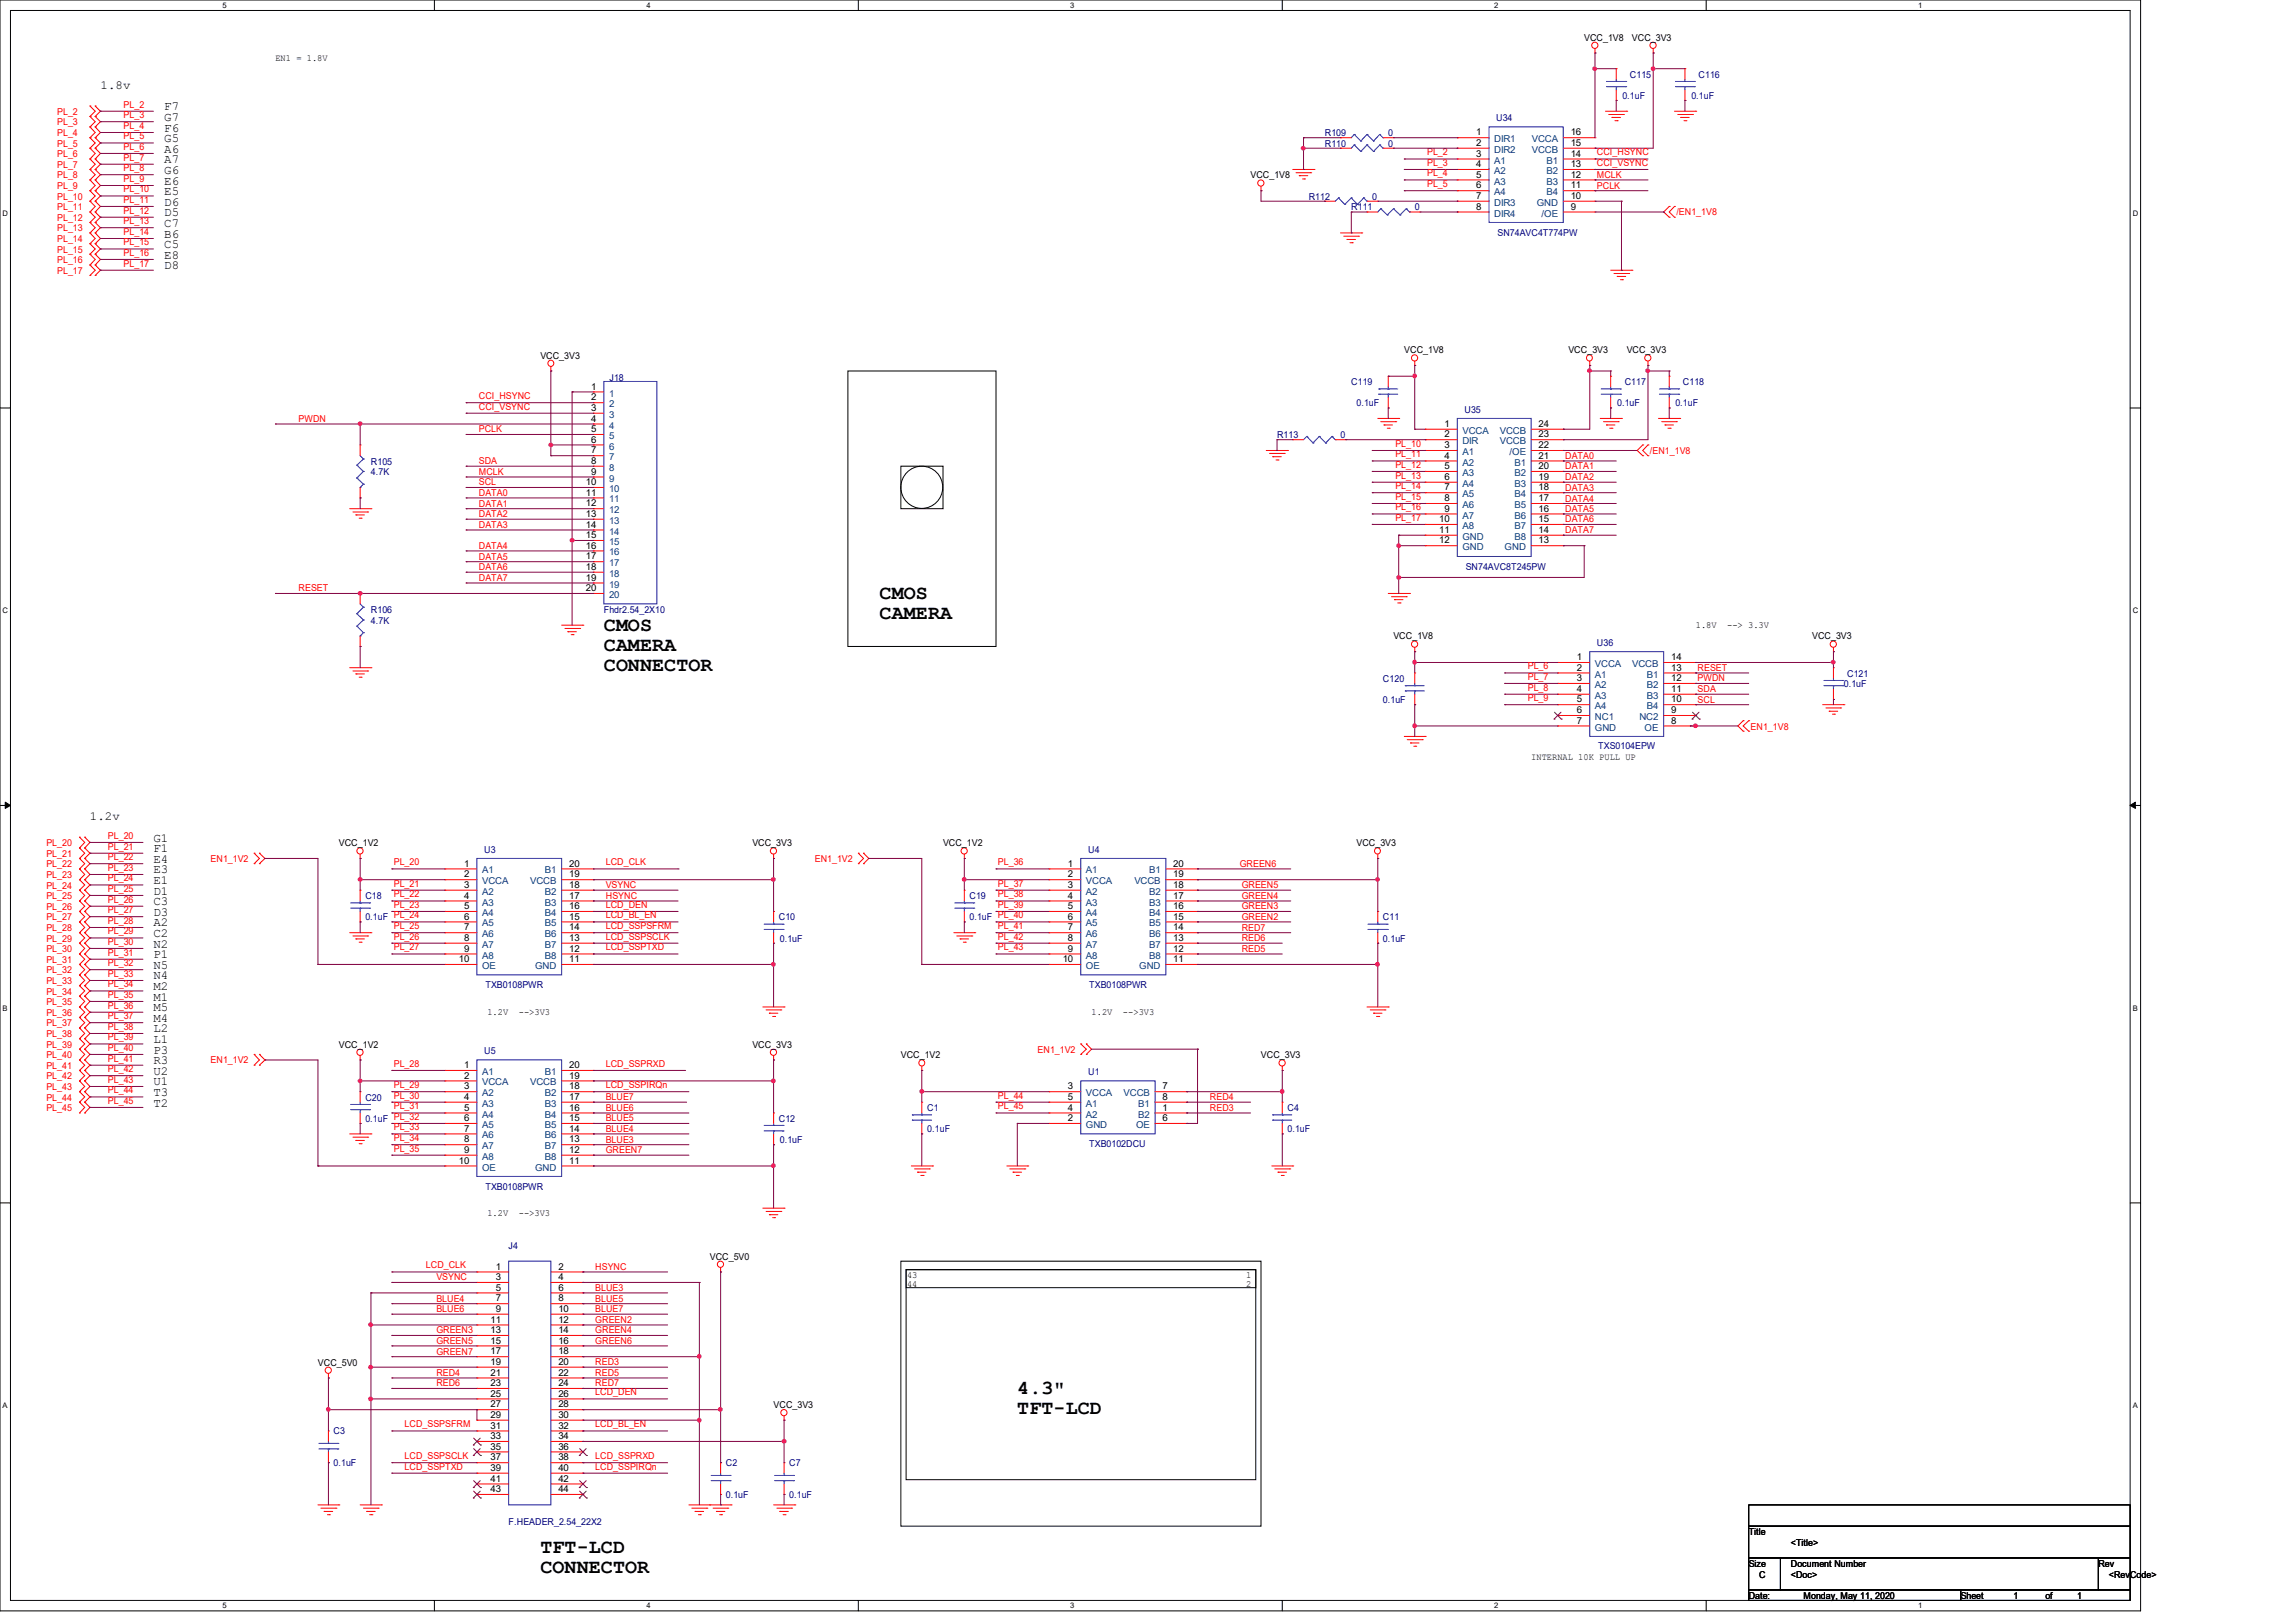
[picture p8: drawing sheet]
<svg xmlns="http://www.w3.org/2000/svg" width="297mm" height="210mm" viewBox="0 0 297 210" stroke-linecap="round" stroke-linejoin="round" font-family="sans-serif">
<defs><g id="words">
<g font-size="2.6">
<text x="113.8" y="77.6">CMOS</text>
<text x="78.1" y="81.7">CMOS</text>
<text x="113.8" y="80.1">CAMERA</text>
<text x="78.1" y="84.2">CAMERA</text>
<text x="78.1" y="86.8">CONNECTOR</text>
<text x="131.7" y="180.4">4.3&quot;</text>
<text x="131.7" y="183">TFT-LCD</text>
<text x="69.9" y="201">TFT-LCD</text>
<text x="69.9" y="203.6">CONNECTOR</text>
</g>
<g font-size="1.6">
<text x="13" y="11.6">1.8v</text>
<text x="21.3" y="14.3">F7</text>
<text x="21.3" y="15.7">G7</text>
<text x="21.3" y="17">F6</text>
<text x="21.3" y="18.4">G5</text>
<text x="21.3" y="19.8">A6</text>
<text x="21.3" y="21.1">A7</text>
<text x="21.3" y="22.5">G6</text>
<text x="21.3" y="23.9">E6</text>
<text x="21.3" y="26.6">D6</text>
<text x="21.3" y="28">D5</text>
<text x="21.3" y="25.3">E5</text>
<text x="21.3" y="29.4">C7</text>
<text x="21.3" y="30.7">B6</text>
<text x="21.3" y="32.1">C5</text>
<text x="21.3" y="33.5">E8</text>
<text x="21.3" y="34.8">D8</text>
<text x="11.6" y="106.2">1.2v</text>
<text x="19.9" y="108.9">G1</text>
<text x="19.9" y="110.3">F1</text>
<text x="19.9" y="111.7">E4</text>
<text x="19.9" y="113">E3</text>
<text x="19.9" y="114.4">E1</text>
<text x="19.9" y="115.8">D1</text>
<text x="19.9" y="117.1">C3</text>
<text x="19.9" y="118.5">D3</text>
<text x="19.9" y="119.9">A2</text>
<text x="19.9" y="121.3">C2</text>
<text x="19.9" y="122.6">N2</text>
<text x="19.9" y="124">P1</text>
<text x="19.9" y="125.4">N5</text>
<text x="19.9" y="126.7">N4</text>
<text x="19.9" y="128.1">M2</text>
<text x="19.9" y="129.5">M1</text>
<text x="19.9" y="130.9">M5</text>
<text x="19.9" y="132.2">M4</text>
<text x="19.9" y="133.6">L2</text>
<text x="19.9" y="135">L1</text>
<text x="19.9" y="136.4">P3</text>
<text x="19.9" y="137.7">R3</text>
<text x="19.9" y="139.1">U2</text>
<text x="19.9" y="140.5">U1</text>
<text x="19.9" y="143.2">T2</text>
<text x="19.9" y="141.9">T3</text>
</g>
<g font-size="1.2">
<text x="205" y="5.2">VCC_1V8</text>
<text x="211.2" y="5.2">VCC_3V3</text>
<text x="35.6" y="7.9">EN1 = 1.8V</text>
<text x="191" y="17.5">1</text>
<text x="203.3" y="17.5">16</text>
<text x="161.8" y="23.1">VCC_1V8</text>
<text x="191" y="18.9">2</text>
<text x="191" y="20.3">3</text>
<text x="191" y="21.6">4</text>
<text x="191" y="23">5</text>
<text x="203.3" y="23">12</text>
<text x="203.3" y="21.6">13</text>
<text x="203.3" y="20.3">14</text>
<text x="203.3" y="18.9">15</text>
<text x="191" y="24.4">6</text>
<text x="191" y="25.7">7</text>
<text x="191" y="27.1">8</text>
<text x="203.3" y="27.1">9</text>
<text x="203.3" y="25.7">10</text>
<text x="203.3" y="24.4">11</text>
<text x="69.9" y="46.4">VCC_3V3</text>
<text x="181.7" y="45.7">VCC_1V8</text>
<text x="203" y="45.7">VCC_3V3</text>
<text x="210.5" y="45.7">VCC_3V3</text>
<text x="76.5" y="50.4">1</text>
<text x="76.5" y="51.8">2</text>
<text x="76.5" y="53.2">3</text>
<text x="76.5" y="54.6">4</text>
<text x="76.5" y="55.9">5</text>
<text x="76.5" y="57.3">6</text>
<text x="76.5" y="58.7">7</text>
<text x="186.9" y="55.2">1</text>
<text x="186.9" y="56.6">2</text>
<text x="186.9" y="58">3</text>
<text x="186.9" y="59.4">4</text>
<text x="199.1" y="59.4">21</text>
<text x="199.1" y="58">22</text>
<text x="199.1" y="56.6">23</text>
<text x="199.1" y="55.2">24</text>
<text x="75.8" y="62.8">10</text>
<text x="75.8" y="64.1">11</text>
<text x="75.8" y="65.5">12</text>
<text x="76.5" y="60">8</text>
<text x="76.5" y="61.4">9</text>
<text x="186.9" y="60.7">5</text>
<text x="186.9" y="62.1">6</text>
<text x="186.9" y="63.5">7</text>
<text x="186.9" y="64.9">8</text>
<text x="199.1" y="64.9">17</text>
<text x="199.1" y="63.5">18</text>
<text x="199.1" y="62.1">19</text>
<text x="199.1" y="60.7">20</text>
<text x="75.8" y="66.9">13</text>
<text x="75.8" y="68.3">14</text>
<text x="75.8" y="69.6">15</text>
<text x="75.8" y="71">16</text>
<text x="186.3" y="67.6">10</text>
<text x="186.3" y="69">11</text>
<text x="186.3" y="70.3">12</text>
<text x="186.9" y="66.2">9</text>
<text x="199.1" y="70.3">13</text>
<text x="199.1" y="69">14</text>
<text x="199.1" y="67.6">15</text>
<text x="199.1" y="66.2">16</text>
<text x="75.8" y="72.4">17</text>
<text x="75.8" y="73.7">18</text>
<text x="75.8" y="75.1">19</text>
<text x="75.8" y="76.5">20</text>
<text x="180.3" y="82.7">VCC_1V8</text>
<text x="219.5" y="81.2">1.8V</text>
<text x="223.5" y="81.2">--&gt; 3.3V</text>
<text x="234.5" y="82.7">VCC_3V3</text>
<text x="204.1" y="86.8">2</text>
<text x="204.1" y="88.1">3</text>
<text x="204.1" y="89.5">4</text>
<text x="204.1" y="85.4">1</text>
<text x="216.3" y="89.5">11</text>
<text x="216.3" y="88.1">12</text>
<text x="216.3" y="86.8">13</text>
<text x="216.3" y="85.4">14</text>
<text x="204.1" y="90.9">5</text>
<text x="204.1" y="92.3">6</text>
<text x="204.1" y="93.6">7</text>
<text x="216.3" y="92.3">9</text>
<text x="216.3" y="93.6">8</text>
<text x="216.3" y="90.9">10</text>
<text x="198.2" y="98.4">INTERNAL 10K PULL UP</text>
<text x="43.9" y="109.5">VCC_1V2</text>
<text x="60.1" y="112.1">1</text>
<text x="60.1" y="113.5">2</text>
<text x="73.7" y="112.1">20</text>
<text x="73.7" y="113.5">19</text>
<text x="97.4" y="109.5">VCC_3V3</text>
<text x="122" y="109.5">VCC_1V2</text>
<text x="138.2" y="112.1">1</text>
<text x="138.2" y="113.5">2</text>
<text x="151.8" y="112.1">20</text>
<text x="151.8" y="113.5">19</text>
<text x="175.6" y="109.5">VCC_3V3</text>
<text x="60.1" y="114.9">3</text>
<text x="60.1" y="116.3">4</text>
<text x="60.1" y="117.6">5</text>
<text x="60.1" y="119">6</text>
<text x="73.7" y="114.9">18</text>
<text x="73.7" y="116.3">17</text>
<text x="73.7" y="117.6">16</text>
<text x="73.7" y="119">15</text>
<text x="138.2" y="114.9">3</text>
<text x="138.2" y="116.3">4</text>
<text x="138.2" y="117.6">5</text>
<text x="138.2" y="119">6</text>
<text x="151.8" y="114.9">18</text>
<text x="151.8" y="116.3">17</text>
<text x="151.8" y="117.6">16</text>
<text x="151.8" y="119">15</text>
<text x="59.4" y="124.5">10</text>
<text x="60.1" y="120.4">7</text>
<text x="60.1" y="121.7">8</text>
<text x="60.1" y="123.1">9</text>
<text x="73.7" y="120.4">14</text>
<text x="73.7" y="121.7">13</text>
<text x="73.7" y="123.1">12</text>
<text x="73.7" y="124.5">11</text>
<text x="137.5" y="124.5">10</text>
<text x="138.2" y="120.4">7</text>
<text x="138.2" y="121.7">8</text>
<text x="138.2" y="123.1">9</text>
<text x="151.8" y="120.4">14</text>
<text x="151.8" y="121.7">13</text>
<text x="151.8" y="123.1">12</text>
<text x="151.8" y="124.5">11</text>
<text x="63.1" y="131.3">1.2V</text>
<text x="67.1" y="131.3">--&gt;3V3</text>
<text x="141.3" y="131.3">1.2V</text>
<text x="145.3" y="131.3">--&gt;3V3</text>
<text x="43.9" y="135.5">VCC_1V2</text>
<text x="97.4" y="135.5">VCC_3V3</text>
<text x="116.6" y="136.9">VCC_1V2</text>
<text x="163.2" y="136.9">VCC_3V3</text>
<text x="60.1" y="138.2">1</text>
<text x="60.1" y="141">3</text>
<text x="60.1" y="142.3">4</text>
<text x="60.1" y="143.7">5</text>
<text x="60.1" y="139.6">2</text>
<text x="73.7" y="138.2">20</text>
<text x="73.7" y="141">18</text>
<text x="73.7" y="142.3">17</text>
<text x="73.7" y="143.7">16</text>
<text x="73.7" y="139.6">19</text>
<text x="138.2" y="141">3</text>
<text x="138.2" y="142.3">5</text>
<text x="138.2" y="143.7">4</text>
<text x="150.4" y="143.7">1</text>
<text x="150.4" y="142.3">8</text>
<text x="150.4" y="141">7</text>
<text x="60.1" y="145.1">6</text>
<text x="60.1" y="146.4">7</text>
<text x="60.1" y="147.8">8</text>
<text x="60.1" y="149.2">9</text>
<text x="73.7" y="145.1">15</text>
<text x="73.7" y="146.4">14</text>
<text x="73.7" y="147.8">13</text>
<text x="73.7" y="149.2">12</text>
<text x="138.2" y="145.1">2</text>
<text x="150.4" y="145.1">6</text>
<text x="59.4" y="150.6">10</text>
<text x="73.7" y="150.6">11</text>
<text x="63.1" y="157.4">1.2V</text>
<text x="67.1" y="157.4">--&gt;3V3</text>
<text x="64.2" y="164.3">1</text>
<text x="64.2" y="165.6">3</text>
<text x="64.2" y="167">5</text>
<text x="72.3" y="164.3">2</text>
<text x="72.3" y="165.6">4</text>
<text x="72.3" y="167">6</text>
<text x="91.9" y="163">VCC_5V0</text>
<text x="117.4" y="165.3">43</text>
<text x="117.4" y="166.5">44</text>
<text x="161.3" y="165.3">1</text>
<text x="161.3" y="166.5">2</text>
<text x="63.5" y="171.2">11</text>
<text x="63.5" y="172.5">13</text>
<text x="63.5" y="173.9">15</text>
<text x="64.2" y="168.4">7</text>
<text x="64.2" y="169.8">9</text>
<text x="72.3" y="168.4">8</text>
<text x="72.3" y="169.8">10</text>
<text x="72.3" y="171.2">12</text>
<text x="72.3" y="172.5">14</text>
<text x="72.3" y="173.9">16</text>
<text x="41.1" y="176.7">VCC_5V0</text>
<text x="63.5" y="175.3">17</text>
<text x="63.5" y="176.6">19</text>
<text x="63.5" y="178">21</text>
<text x="63.5" y="179.4">23</text>
<text x="72.3" y="175.3">18</text>
<text x="72.3" y="176.6">20</text>
<text x="72.3" y="178">22</text>
<text x="72.3" y="179.4">24</text>
<text x="63.5" y="180.7">25</text>
<text x="63.5" y="182.1">27</text>
<text x="63.5" y="183.5">29</text>
<text x="63.5" y="184.9">31</text>
<text x="72.3" y="180.7">26</text>
<text x="72.3" y="182.1">28</text>
<text x="72.3" y="183.5">30</text>
<text x="72.3" y="184.9">32</text>
<text x="100.1" y="182.2">VCC_3V3</text>
<text x="63.5" y="186.2">33</text>
<text x="63.5" y="187.6">35</text>
<text x="63.5" y="189">37</text>
<text x="63.5" y="190.3">39</text>
<text x="63.5" y="191.7">41</text>
<text x="72.3" y="186.2">34</text>
<text x="72.3" y="187.6">36</text>
<text x="72.3" y="189">38</text>
<text x="72.3" y="190.3">40</text>
<text x="72.3" y="191.7">42</text>
<text x="63.5" y="193.1">43</text>
<text x="72.3" y="193.1">44</text>
<text x="226.3" y="198.6">Title</text>
<text x="226.3" y="202.7">Size</text>
<text x="231.8" y="200">&lt;Title&gt;</text>
<text x="231.8" y="202.7">Document Number</text>
<text x="271.6" y="202.7">Rev</text>
<text x="226.3" y="206.9">Date:</text>
<text x="227.7" y="204.1">C</text>
<text x="231.8" y="204.1">&lt;Doc&gt;</text>
<text x="233.4" y="206.9">Monday, May 11, 2020</text>
<text x="253.7" y="206.9">Sheet</text>
<text x="260.6" y="206.9">1</text>
<text x="264.7" y="206.9">of</text>
<text x="268.8" y="206.9">1</text>
<text x="272.9" y="204.1">&lt;RevCode&gt;</text>
</g>
<g font-size="1.2" fill="#000080">
<text x="210.9" y="10">C115</text>
<text x="219.8" y="10">C116</text>
<text x="171.4" y="17.6">R109</text>
<text x="179.7" y="17.6">0</text>
<text x="193.6" y="15.7">U34</text>
<text x="210" y="12.8">0.1uF</text>
<text x="218.9" y="12.8">0.1uF</text>
<text x="171.4" y="19">R110</text>
<text x="179.7" y="19">0</text>
<text x="169.4" y="25.8">R112</text>
<text x="174.9" y="27.2">R111</text>
<text x="177.6" y="25.8">0</text>
<text x="183.1" y="27.2">0</text>
<text x="193.8" y="30.5">SN74AVC4T774PW</text>
<text x="78.9" y="49.3">J18</text>
<text x="174.9" y="49.8">C119</text>
<text x="175.6" y="52.6">0.1uF</text>
<text x="189.5" y="53.4">U35</text>
<text x="209.3" y="52.6">0.1uF</text>
<text x="210.3" y="49.8">C117</text>
<text x="216.8" y="52.6">0.1uF</text>
<text x="217.8" y="49.8">C118</text>
<text x="165.3" y="56.7">R113</text>
<text x="173.5" y="56.7">0</text>
<text x="48" y="60.1">R105</text>
<text x="48" y="61.5">4.7K</text>
<text x="189.7" y="73.7">SN74AVC8T245PW</text>
<text x="48" y="79.3">R106</text>
<text x="48" y="80.7">4.7K</text>
<text x="78.1" y="79.3">Fhdr2.54_2X10</text>
<text x="206.7" y="83.6">U36</text>
<text x="179" y="88.2">C120</text>
<text x="238.6" y="88.9">0.1uF</text>
<text x="239.1" y="87.5">C121</text>
<text x="179" y="91">0.1uF</text>
<text x="206.8" y="97">TXS0104EPW</text>
<text x="62.7" y="110.3">U3</text>
<text x="140.8" y="110.3">U4</text>
<text x="47.3" y="116.3">C18</text>
<text x="47.3" y="119.1">0.1uF PL_24</text>
<text x="100.8" y="119.1">C10</text>
<text x="125.5" y="116.3">C19</text>
<text x="125.5" y="119.1">0.1uF PL_40</text>
<text x="179" y="119.1">C11</text>
<text x="100.9" y="121.8">0.1uF</text>
<text x="179" y="121.8">0.1uF</text>
<text x="62.8" y="127.8">TXB0108PWR</text>
<text x="141" y="127.8">TXB0108PWR</text>
<text x="62.7" y="136.4">U5</text>
<text x="47.3" y="142.4">C20</text>
<text x="120" y="143.8">C1</text>
<text x="140.8" y="139.1">U1</text>
<text x="166.6" y="143.8">C4</text>
<text x="47.3" y="145.2">0.1uF PL_32</text>
<text x="100.8" y="145.2">C12</text>
<text x="100.9" y="147.9">0.1uF</text>
<text x="120" y="146.5">0.1uF</text>
<text x="141" y="148.4">TXB0102DCU</text>
<text x="166.6" y="146.5">0.1uF</text>
<text x="62.8" y="153.9">TXB0108PWR</text>
<text x="65.8" y="161.6">J4</text>
<text x="43.2" y="185.6">C3</text>
<text x="43.2" y="189.7">0.1uF</text>
<text x="93.9" y="189.7">C2</text>
<text x="102.1" y="189.7">C7</text>
<text x="65.8" y="197.3">F.HEADER_2.54_22X2</text>
<text x="93.9" y="193.8">0.1uF</text>
<text x="102.1" y="193.8">0.1uF</text>
</g>
<g font-size="1.2" fill="#f00">
<text x="7.4" y="14.9">PL_2</text>
<text x="7.4" y="16.2">PL_3</text>
<text x="7.4" y="17.6">PL_4</text>
<text x="16" y="13.9">PL_2</text>
<text x="16" y="15.3">PL_3</text>
<text x="16" y="16.7">PL_4</text>
<text x="7.4" y="19">PL_5</text>
<text x="7.4" y="20.3">PL_6</text>
<text x="7.4" y="21.7">PL_7</text>
<text x="7.4" y="23.1">PL_8</text>
<text x="16" y="18">PL_5</text>
<text x="16" y="19.4">PL_6</text>
<text x="16" y="20.8">PL_7</text>
<text x="16" y="22.1">PL_8</text>
<text x="16" y="23.5">PL_9</text>
<text x="184.7" y="20.1">PL_2</text>
<text x="184.7" y="21.5">PL_3</text>
<text x="184.7" y="22.8">PL_4</text>
<text x="206.7" y="20.1">CCI_HSYNC</text>
<text x="206.7" y="21.5">CCI_VSYNC</text>
<text x="206.7" y="23">MCLK</text>
<text x="7.4" y="24.4">PL_9</text>
<text x="7.4" y="25.8">PL_10</text>
<text x="7.4" y="27.2">PL_11</text>
<text x="7.4" y="28.6">PL_12</text>
<text x="7.4" y="29.9">PL_13</text>
<text x="16" y="24.9">PL_10</text>
<text x="16" y="26.2">PL_11</text>
<text x="16" y="27.6">PL_12</text>
<text x="16" y="29">PL_13</text>
<text x="184.7" y="24.2">PL_5</text>
<text x="206.7" y="24.4">PCLK</text>
<text x="217" y="27.9">/EN1_1V8</text>
<text x="7.4" y="31.3">PL_14</text>
<text x="7.4" y="32.7">PL_15</text>
<text x="7.4" y="34">PL_16</text>
<text x="7.4" y="35.4">PL_17</text>
<text x="16" y="30.4">PL_14</text>
<text x="16" y="31.7">PL_15</text>
<text x="16" y="33.1">PL_16</text>
<text x="16" y="34.5">PL_17</text>
<text x="62" y="51.6">CCI_HSYNC</text>
<text x="62" y="53">CCI_VSYNC</text>
<text x="38.6" y="54.6">PWDN</text>
<text x="62" y="56">PCLK</text>
<text x="180.6" y="59.2">PL_11</text>
<text x="180.6" y="57.8">PL_10</text>
<text x="202.6" y="59.4">DATA0</text>
<text x="213.5" y="58.7">/EN1_1V8</text>
<text x="62" y="64.2">DATA0</text>
<text x="62" y="61.5">MCLK</text>
<text x="62" y="60.1">SDA</text>
<text x="62" y="62.8">SCL</text>
<text x="62" y="65.6">DATA1</text>
<text x="180.6" y="60.5">PL_12</text>
<text x="180.6" y="61.9">PL_13</text>
<text x="180.6" y="63.3">PL_14</text>
<text x="180.6" y="64.7">PL_15</text>
<text x="202.6" y="60.7">DATA1</text>
<text x="202.6" y="62.1">DATA2</text>
<text x="202.6" y="63.5">DATA3</text>
<text x="202.6" y="64.9">DATA4</text>
<text x="62" y="71">DATA4</text>
<text x="62" y="66.9">DATA2</text>
<text x="62" y="68.3">DATA3</text>
<text x="180.6" y="66">PL_16</text>
<text x="180.6" y="67.4">PL_17</text>
<text x="202.6" y="66.3">DATA5</text>
<text x="202.6" y="67.6">DATA6</text>
<text x="202.6" y="69">DATA7</text>
<text x="38.6" y="76.5">RESET</text>
<text x="62" y="73.8">DATA6</text>
<text x="62" y="72.4">DATA5</text>
<text x="62" y="75.2">DATA7</text>
<text x="197.7" y="86.6">PL_6</text>
<text x="197.7" y="88">PL_7</text>
<text x="197.7" y="89.4">PL_8</text>
<text x="219.7" y="88.2">PWDN</text>
<text x="219.7" y="89.6">SDA</text>
<text x="219.7" y="86.8">RESET</text>
<text x="197.7" y="90.7">PL_9</text>
<text x="219.7" y="90.9">SCL</text>
<text x="226.6" y="94.4">EN1_1V8</text>
<text x="6" y="109.5">PL_20</text>
<text x="6" y="110.9">PL_21</text>
<text x="6" y="112.2">PL_22</text>
<text x="6" y="113.6">PL_23</text>
<text x="14" y="108.5">PL_20</text>
<text x="14" y="109.9">PL_21</text>
<text x="14" y="111.3">PL_22</text>
<text x="14" y="112.7">PL_23</text>
<text x="27.3" y="111.5">EN1_1V2</text>
<text x="51" y="112">PL_20</text>
<text x="78.4" y="112">LCD_CLK</text>
<text x="105.4" y="111.5">EN1_1V2</text>
<text x="129.2" y="112">PL_36</text>
<text x="160.4" y="112.2">GREEN6</text>
<text x="6" y="115">PL_24</text>
<text x="6" y="116.3">PL_25</text>
<text x="6" y="117.7">PL_26</text>
<text x="6" y="119.1">PL_27</text>
<text x="14" y="114">PL_24</text>
<text x="14" y="115.4">PL_25</text>
<text x="14" y="116.8">PL_26</text>
<text x="14" y="118.2">PL_27</text>
<text x="14" y="119.5">PL_28</text>
<text x="51" y="114.7">PL_21</text>
<text x="51" y="116.1">PL_22</text>
<text x="51" y="117.5">PL_23</text>
<text x="78.4" y="114.9">VSYNC</text>
<text x="78.4" y="116.3">HSYNC</text>
<text x="78.4" y="117.5">LCD_DEN</text>
<text x="78.4" y="118.8">LCD_BL_EN</text>
<text x="129.2" y="114.7">PL_37</text>
<text x="129.2" y="116.1">PL_38</text>
<text x="129.2" y="117.5">PL_39</text>
<text x="160.7" y="119">GREEN2</text>
<text x="160.7" y="117.7">GREEN3</text>
<text x="160.7" y="116.3">GREEN4</text>
<text x="160.7" y="114.9">GREEN5</text>
<text x="6" y="120.4">PL_28</text>
<text x="6" y="121.8">PL_29</text>
<text x="6" y="123.2">PL_30</text>
<text x="6" y="124.6">PL_31</text>
<text x="6" y="125.9">PL_32</text>
<text x="14" y="120.9">PL_29</text>
<text x="14" y="122.3">PL_30</text>
<text x="14" y="123.7">PL_31</text>
<text x="14" y="125">PL_32</text>
<text x="51" y="120.2">PL_25</text>
<text x="51" y="121.6">PL_26</text>
<text x="51" y="123">PL_27</text>
<text x="78.4" y="121.6">LCD_SSPSCLK</text>
<text x="78.4" y="120.2">LCD_SSPSFRM</text>
<text x="78.4" y="123">LCD_SSPTXD</text>
<text x="129.2" y="120.2">PL_41</text>
<text x="129.2" y="121.6">PL_42</text>
<text x="129.2" y="123">PL_43</text>
<text x="160.7" y="123.2">RED5</text>
<text x="160.7" y="121.8">RED6</text>
<text x="160.7" y="120.4">RED7</text>
<text x="6" y="127.3">PL_33</text>
<text x="6" y="128.7">PL_34</text>
<text x="6" y="130">PL_35</text>
<text x="6" y="131.4">PL_36</text>
<text x="14" y="126.4">PL_33</text>
<text x="14" y="127.8">PL_34</text>
<text x="14" y="129.1">PL_35</text>
<text x="14" y="130.5">PL_36</text>
<text x="14" y="131.9">PL_37</text>
<text x="6" y="132.8">PL_37</text>
<text x="6" y="134.2">PL_38</text>
<text x="6" y="135.5">PL_39</text>
<text x="6" y="136.9">PL_40</text>
<text x="14" y="133.3">PL_38</text>
<text x="14" y="134.6">PL_39</text>
<text x="14" y="136">PL_40</text>
<text x="14" y="137.4">PL_41</text>
<text x="27.3" y="137.6">EN1_1V2</text>
<text x="134.3" y="136.2">EN1_1V2</text>
<text x="6" y="138.3">PL_41</text>
<text x="6" y="139.7">PL_42</text>
<text x="6" y="141">PL_43</text>
<text x="6" y="142.4">PL_44</text>
<text x="6" y="143.8">PL_45</text>
<text x="14" y="138.7">PL_42</text>
<text x="14" y="140.1">PL_43</text>
<text x="14" y="141.5">PL_44</text>
<text x="14" y="142.8">PL_45</text>
<text x="51" y="140.8">PL_29</text>
<text x="51" y="142.2">PL_30</text>
<text x="51" y="143.6">PL_31</text>
<text x="51" y="138">PL_28</text>
<text x="78.4" y="140.8">LCD_SSPIRQn</text>
<text x="78.4" y="138">LCD_SSPRXD</text>
<text x="78.4" y="143.8">BLUE6</text>
<text x="78.4" y="142.4">BLUE7</text>
<text x="129.2" y="142.2">PL_44</text>
<text x="129.2" y="143.6">PL_45</text>
<text x="156.6" y="142.4">RED4</text>
<text x="156.6" y="143.8">RED3</text>
<text x="51" y="146.3">PL_33</text>
<text x="51" y="147.7">PL_34</text>
<text x="51" y="149">PL_35</text>
<text x="78.4" y="147.9">BLUE3</text>
<text x="78.4" y="146.5">BLUE4</text>
<text x="78.4" y="145.1">BLUE5</text>
<text x="78.4" y="149.2">GREEN7</text>
<text x="55.1" y="164.1">LCD_CLK</text>
<text x="56.5" y="165.7">VSYNC</text>
<text x="77" y="167">BLUE3</text>
<text x="77" y="164.3">HSYNC</text>
<text x="56.5" y="172.5">GREEN3</text>
<text x="56.5" y="173.9">GREEN5</text>
<text x="56.5" y="169.8">BLUE6</text>
<text x="56.5" y="168.4">BLUE4</text>
<text x="77" y="172.5">GREEN4</text>
<text x="77" y="168.4">BLUE5</text>
<text x="77" y="173.9">GREEN6</text>
<text x="77" y="171.2">GREEN2</text>
<text x="77" y="169.8">BLUE7</text>
<text x="56.5" y="175.3">GREEN7</text>
<text x="56.5" y="178.1">RED4</text>
<text x="56.5" y="179.4">RED6</text>
<text x="77" y="176.7">RED3</text>
<text x="77" y="178.1">RED5</text>
<text x="77" y="179.4">RED7</text>
<text x="52.4" y="184.7">LCD_SSPSFRM</text>
<text x="77" y="184.7">LCD_BL_EN</text>
<text x="77" y="180.5">LCD_DEN</text>
<text x="52.4" y="188.8">LCD_SSPSCLK</text>
<text x="52.4" y="190.2">LCD_SSPTXD</text>
<text x="77" y="188.8">LCD_SSPRXD</text>
<text x="77" y="190.2">LCD_SSPIRQn</text>
</g>
<g font-size="1.2" fill="#004080">
<text x="193.4" y="18.4">DIR1</text>
<text x="193.4" y="19.8">DIR2</text>
<text x="193.4" y="21.2">A1</text>
<text x="193.4" y="22.5">A2</text>
<text x="193.4" y="23.9">A3</text>
<text x="198.2" y="19.8">VCCB</text>
<text x="198.2" y="18.4">VCCA</text>
<text x="200.1" y="23.9">B3</text>
<text x="200.1" y="22.5">B2</text>
<text x="200.1" y="21.2">B1</text>
<text x="193.4" y="25.3">A4</text>
<text x="193.4" y="26.6">DIR3</text>
<text x="193.4" y="28">DIR4</text>
<text x="198.9" y="26.6">GND</text>
<text x="199.5" y="28">/OE</text>
<text x="200.1" y="25.3">B4</text>
<text x="78.8" y="51.3">1</text>
<text x="78.8" y="52.7">2</text>
<text x="78.8" y="54.1">3</text>
<text x="78.8" y="55.5">4</text>
<text x="78.8" y="56.8">5</text>
<text x="78.8" y="58.2">6</text>
<text x="78.8" y="59.6">7</text>
<text x="189.3" y="56.1">VCCA</text>
<text x="189.3" y="57.5">DIR</text>
<text x="189.3" y="58.9">A1</text>
<text x="194.1" y="57.5">VCCB</text>
<text x="194.1" y="56.1">VCCB</text>
<text x="195.4" y="58.9">/OE</text>
<text x="78.8" y="60.9">8</text>
<text x="78.8" y="62.3">9</text>
<text x="78.8" y="63.7">10</text>
<text x="78.8" y="65">11</text>
<text x="189.3" y="60.2">A2</text>
<text x="189.3" y="61.6">A3</text>
<text x="189.3" y="63">A4</text>
<text x="189.3" y="64.3">A5</text>
<text x="189.3" y="65.7">A6</text>
<text x="196" y="65.7">B5</text>
<text x="196" y="64.3">B4</text>
<text x="196" y="63">B3</text>
<text x="196" y="61.6">B2</text>
<text x="196" y="60.2">B1</text>
<text x="78.8" y="66.4">12</text>
<text x="78.8" y="67.8">13</text>
<text x="78.8" y="69.2">14</text>
<text x="78.8" y="70.5">15</text>
<text x="78.8" y="71.9">16</text>
<text x="189.3" y="67.1">A7</text>
<text x="189.3" y="68.5">A8</text>
<text x="189.3" y="69.8">GND</text>
<text x="189.3" y="71.2">GND</text>
<text x="194.7" y="71.2">GND</text>
<text x="196" y="69.8">B8</text>
<text x="196" y="68.5">B7</text>
<text x="196" y="67.1">B6</text>
<text x="78.8" y="73.3">17</text>
<text x="78.8" y="74.6">18</text>
<text x="78.8" y="76">19</text>
<text x="78.8" y="77.4">20</text>
<text x="206.4" y="87.7">A1</text>
<text x="206.4" y="89">A2</text>
<text x="206.4" y="86.3">VCCA</text>
<text x="211.2" y="86.3">VCCB</text>
<text x="213.1" y="89">B2</text>
<text x="213.1" y="87.7">B1</text>
<text x="206.4" y="90.4">A3</text>
<text x="206.4" y="91.8">A4</text>
<text x="206.4" y="93.2">NC1</text>
<text x="206.4" y="94.5">GND</text>
<text x="212.2" y="93.2">NC2</text>
<text x="212.8" y="94.5">OE</text>
<text x="213.1" y="91.8">B4</text>
<text x="213.1" y="90.4">B3</text>
<text x="62.4" y="113">A1</text>
<text x="70.5" y="113">B1</text>
<text x="140.5" y="113">A1</text>
<text x="148.7" y="113">B1</text>
<text x="62.4" y="115.8">A2</text>
<text x="62.4" y="117.2">A3</text>
<text x="62.4" y="118.5">A4</text>
<text x="62.4" y="119.9">A5</text>
<text x="62.4" y="114.4">VCCA</text>
<text x="68.6" y="114.4">VCCB</text>
<text x="70.5" y="115.8">B2</text>
<text x="70.5" y="117.2">B3</text>
<text x="70.5" y="118.5">B4</text>
<text x="70.5" y="119.9">B5</text>
<text x="140.5" y="115.8">A2</text>
<text x="140.5" y="117.2">A3</text>
<text x="140.5" y="118.5">A4</text>
<text x="140.5" y="119.9">A5</text>
<text x="140.5" y="114.4">VCCA</text>
<text x="146.8" y="114.4">VCCB</text>
<text x="148.7" y="115.8">B2</text>
<text x="148.7" y="117.2">B3</text>
<text x="148.7" y="118.5">B4</text>
<text x="148.7" y="119.9">B5</text>
<text x="62.4" y="121.3">A6</text>
<text x="62.4" y="122.6">A7</text>
<text x="62.4" y="124">A8</text>
<text x="62.4" y="125.4">OE</text>
<text x="69.3" y="125.4">GND</text>
<text x="70.5" y="121.3">B6</text>
<text x="70.5" y="122.6">B7</text>
<text x="70.5" y="124">B8</text>
<text x="140.5" y="121.3">A6</text>
<text x="140.5" y="122.6">A7</text>
<text x="140.5" y="124">A8</text>
<text x="140.5" y="125.4">OE</text>
<text x="147.4" y="125.4">GND</text>
<text x="148.7" y="121.3">B6</text>
<text x="148.7" y="122.6">B7</text>
<text x="148.7" y="124">B8</text>
<text x="62.4" y="139.1">A1</text>
<text x="62.4" y="141.9">A2</text>
<text x="62.4" y="143.2">A3</text>
<text x="62.4" y="140.5">VCCA</text>
<text x="68.6" y="140.5">VCCB</text>
<text x="70.5" y="139.1">B1</text>
<text x="70.5" y="141.9">B2</text>
<text x="70.5" y="143.2">B3</text>
<text x="140.5" y="141.9">VCCA</text>
<text x="140.5" y="143.2">A1</text>
<text x="145.4" y="141.9">VCCB</text>
<text x="147.3" y="143.2">B1</text>
<text x="62.4" y="144.6">A4</text>
<text x="62.4" y="146">A5</text>
<text x="62.4" y="147.3">A6</text>
<text x="62.4" y="148.7">A7</text>
<text x="70.5" y="144.6">B4</text>
<text x="70.5" y="146">B5</text>
<text x="70.5" y="147.3">B6</text>
<text x="70.5" y="148.7">B7</text>
<text x="140.5" y="144.6">A2</text>
<text x="140.5" y="146">GND</text>
<text x="147" y="146">OE</text>
<text x="147.3" y="144.6">B2</text>
<text x="62.4" y="150.1">A8</text>
<text x="62.4" y="151.5">OE</text>
<text x="69.3" y="151.5">GND</text>
<text x="70.5" y="150.1">B8</text>
</g>
<g font-size="1">
<text x="28.8" y="1">5</text>
<text x="83.7" y="1">4</text>
<text x="138.5" y="1">3</text>
<text x="193.4" y="1">2</text>
<text x="248.2" y="1">1</text>
<text x=".3" y="27.9">D</text>
<text x="276" y="27.9">D</text>
<text x=".3" y="79.4">C</text>
<text x="276" y="79.4">C</text>
<text x=".3" y="130.8">B</text>
<text x="276" y="130.8">B</text>
<text x=".3" y="182.2">A</text>
<text x="276" y="182.2">A</text>
<text x="28.8" y="208.1">5</text>
<text x="83.7" y="208.1">4</text>
<text x="138.5" y="208.1">3</text>
<text x="193.4" y="208.1">2</text>
<text x="248.2" y="208.1">1</text>
</g>
</g></defs>
<path d="M0 0h277v208.4h-277zM1.4 1.4h274.3v205.7h-274.3z" fill="none" stroke="#000" stroke-width=".13"/>
<g fill="#fff">
<path d="M28.8 .1h.5v1.1h-.5z"/>
<path d="M28.8 207.2h.5v1.1h-.5z"/>
</g>
<path d="M56.2 0v1.4M56.2 207.1v1.3" fill="none" stroke="#000" stroke-width=".13"/>
<g fill="#fff">
<path d="M83.7 .1h.5v1.1h-.5z"/>
<path d="M83.7 207.2h.5v1.1h-.5z"/>
</g>
<path d="M111.1 0v1.4M111.1 207.1v1.3" fill="none" stroke="#000" stroke-width=".13"/>
<g fill="#fff">
<path d="M138.5 .1h.6v1.1h-.6z"/>
<path d="M138.5 207.2h.6v1.1h-.6z"/>
</g>
<path d="M165.9 0v1.4M165.9 207.1v1.3" fill="none" stroke="#000" stroke-width=".13"/>
<g fill="#fff">
<path d="M193.4 .1h.5v1.1h-.5z"/>
<path d="M193.4 207.2h.5v1.1h-.5z"/>
</g>
<path d="M220.8 0v1.4M220.8 207.1v1.3" fill="none" stroke="#000" stroke-width=".13"/>
<g fill="#fff">
<path d="M248.2 .1h.6v1.1h-.6z"/>
<path d="M248.2 207.2h.6v1.1h-.6z"/>
<path d="M.3 27.1h.8v1.1h-.8z"/>
<path d="M276 27.1h.7v1.1h-.7z"/>
<path d="M.3 78.5h.8v1.1h-.8z"/>
<path d="M276 78.5h.7v1.1h-.7z"/>
</g>
<path d="M0 52.8h1.4M275.7 52.8h1.3" fill="none" stroke="#000" stroke-width=".13"/>
<g fill="#fff">
<path d="M.3 129.9h.7v1.1h-.7z"/>
<path d="M276 129.9h.6v1.1h-.6z"/>
</g>
<path d="M0 104.2h1.4M275.7 104.2h1.3" fill="none" stroke="#000" stroke-width=".13"/>
<path d="M.7 103.8l.7 .4-.7 .4zM275.7 104.2l.7-.4v.8z" fill="#000" stroke="#000" stroke-width=".13"/>
<g fill="#fff">
<path d="M.3 181.4h.7v1.1h-.7z"/>
<path d="M276 181.4h.6v1.1h-.6z"/>
</g>
<g fill="none" stroke="#000" stroke-width=".13">
<path d="M109.7 48h19.2v35.7h-19.2zM116.6 60.3h5.4v5.5h-5.4zM0 155.7h1.4M275.7 155.7h1.3M116.6 163.2h46.6v34.3h-46.6zM117.3 164.3h45.2v27.2h-45.2zM117.3 164.3h45.2v2.3h-45.2zM226.3 194.7h49.4v2.8h-49.4zM226.3 197.5h49.4v4.1h-49.4zM226.3 201.6h4.1v4.1h-4.1zM226.3 205.7h27.4v1.4h-27.4zM230.4 201.6h41.2v4.1h-41.2z"/>
<path d="M253.7 205.7h22v1.4h-22zM271.6 201.6h4.1v4.1h-4.1z"/>
<circle cx="119.3" cy="63.1" r="2.72"/>
</g>
<g fill="none" stroke="#f00" stroke-width=".13">
<path d="M11.6 15.1h.1M11.6 13.7h.1M11.6 16.4h.1M11.6 17.8h.1M11.6 19.2h.1M11.6 13.7l.7 .7-.7 .7M11.6 15.1l.7 .6-.7 .7M11.6 16.4l.7 .7-.7 .7M11.6 17.8l.7 .7-.7 .7M11.6 19.2l.7 .7-.7 .7M12.3 13.7h.1M12.3 15.1h.1"/>
<path d="M12.3 16.4h.1M12.3 17.8h.1M12.3 19.2h.1M12.3 13.7l.7 .7-.7 .7M12.3 15.1l.7 .6-.7 .7M12.3 16.4l.7 .7-.7 .7M12.3 17.8l.7 .7-.7 .7M12.3 19.2l.7 .7-.7 .7M173.5 19.2h.1M173.5 17.8h.1M173.5 19.2h1.4M173.5 17.8h1.4"/>
<path d="M179 19.2h1.3M179 17.8h1.3M180.3 19.2h.1M180.3 17.8h.1M188.6 17.8h.1M188.6 19.2h.1M188.6 19.2h4.1M188.6 17.8h4.1M202.3 19.2h4.1M202.3 17.8h4.1M206.4 6.9h.1M206.4 19.2h.1"/>
<path d="M206.4 17.8h.1M206.4 6.3v.6M207.8 14.4h2.7M208.2 14.8h1.9M208.6 15.2h.1M208.6 15.2h1.1M209 15.6h.3M209.2 8.9h.1M209.2 13h.1M209.2 8.9v1.4M209.2 11.6v1.4M209.3 15.6h.1"/>
<path d="M210.1 14.8h.1M210.5 14.4h.1M214 6.9h.1M214 6.3v.6M216.7 14.4h2.8M217.1 14.8h1.9M217.5 15.2h.1M217.5 15.2h1.1M217.9 15.6h.3M218.1 8.9h.1M218.1 13h.1M218.1 8.9v1.4"/>
<path d="M218.1 11.6v1.4M218.2 15.6h.1M219 14.8h.1M219.5 14.4h.1M11.6 20.6h.1M11.6 21.9h.1M11.6 23.3h.1M11.6 24.7h.1M11.6 26h.1M11.6 27.4h.1M11.6 28.8h.1M11.6 30.1h.1"/>
<path d="M11.6 31.5h.1M11.6 32.9h.1M11.6 34.3h.1M11.6 35.6h.1M11.6 20.6l.7 .7-.7 .6M11.6 21.9l.7 .7-.7 .7M11.6 23.3l.7 .7-.7 .7M11.6 24.7l.7 .7-.7 .6M11.6 26l.7 .7-.7 .7M11.6 27.4l.7 .7-.7 .7M11.6 28.8l.7 .7-.7 .6M11.6 30.1l.7 .8-.7 .6"/>
<path d="M11.6 31.5l.7 .7-.7 .7M11.6 32.9l.7 .7-.7 .7M11.6 34.3l.7 .7-.7 .6M12.3 20.6h.1M12.3 21.9h.1M12.3 23.3h.1M12.3 24.7h.1M12.3 26h.1M12.3 27.4h.1M12.3 28.8h.1M12.3 30.1h.1M12.3 31.5h.1"/>
<path d="M12.3 32.9h.1M12.3 34.3h.1M12.3 35.6h.1M12.3 20.6l.7 .7-.7 .6M12.3 21.9l.7 .7-.7 .7M12.3 23.3l.7 .7-.7 .7M12.3 24.7l.7 .7-.7 .6M12.3 26l.7 .7-.7 .7M12.3 27.4l.7 .7-.7 .7M12.3 28.8l.7 .7-.7 .6M12.3 30.1l.7 .8-.7 .6M12.3 31.5l.7 .7-.7 .7"/>
<path d="M12.3 32.9l.7 .7-.7 .7M12.3 34.3l.7 .7-.7 .6M163.2 24.7h.1M163.2 24.1v.6M167.3 21.9h2.8M167.7 22.4h1.9M168.1 22.7h.1M168.1 22.7h1.1M168.6 23.2h.2M168.8 23.2h.1M169.6 22.4h.1M170.1 21.9h.1"/>
<path d="M171.4 26h.1M171.4 26h1.4M173.5 30.1h2.7M173.9 30.6h1.9M174.3 31h.1M174.3 31h1.1M174.7 31.4h.3M175 31.4h.1M175.8 30.6h.1M176.2 30.1h.1M176.9 27.4h.1M176.9 26h1.4"/>
<path d="M176.9 27.4h1.4M178.3 26h.1M182.4 27.4h1.4M183.8 27.4h.1M188.6 20.6h.1M188.6 21.9h.1M188.6 23.3h.1M188.6 24.7h.1M188.6 26h.1M188.6 27.4h.1M188.6 21.9h4.1M188.6 26h4.1"/>
<path d="M188.6 20.6h4.1M188.6 23.3h4.1M188.6 24.7h4.1M188.6 27.4h4.1M202.3 21.9h4.1M202.3 26h4.1M202.3 20.6h4.1M202.3 23.3h4.1M202.3 24.7h4.1M202.3 27.4h4.1M206.4 27.4h.1M206.4 26h.1"/>
<path d="M206.4 24.7h.1M206.4 23.3h.1M206.4 21.9h.1M206.4 20.6h.1M208.4 35h2.8M208.9 35.4h1.9M209.3 35.8h.1M209.3 35.8h1.1M209.7 36.2h.3M210 36.2h.1M210.8 35.4h.1M211.2 35h.1"/>
<path d="M216 26.7h.1M216 28.1h.1M216 26.7l-.7 .7 .7 .7M216.7 28.1h.1M216.7 26.7h.1M216.7 26.7l-.7 .7 .7 .7M46.6 57.6h.1M46.6 57.6v1.4M71.3 48h.1M71.3 47.5v.5M76.8 50.7h.1M76.8 52.1h.1"/>
<path d="M76.8 53.5h.1M76.8 54.9h.1M76.8 56.2h.1M76.8 57.6h.1M76.8 59h.1M76.8 50.7h1.3M76.8 52.1h1.3M76.8 53.5h1.3M76.8 54.9h1.3M76.8 56.2h1.3M76.8 57.6h1.3M76.8 59h1.3"/>
<path d="M163.9 58.3h2.7M164.3 58.7h1.9M164.7 59.1h.1M164.7 59.1h1.1M165.1 59.5h.3M165.4 59.5h.1M166.2 58.7h.1M166.6 58.3h.1M167.3 56.9h.1M167.3 56.9h1.4M172.8 56.9h1.4M174.2 56.9h.1"/>
<path d="M178.3 54.1h2.7M178.7 54.6h1.9M179.1 55h.1M179.1 55h1.1M179.5 55.4h.3M179.7 48.7h.1M179.7 52.8h.1M179.7 48.7v1.3M179.7 51.4v1.4M179.8 55.4h.1M180.6 54.6h.1M181 54.1h.1"/>
<path d="M183.1 47.3h.1M183.1 46.7v.6M184.4 55.5h.1M184.4 56.9h.1M184.4 58.3h.1M184.4 59.6h.1M184.4 58.3h4.2M184.4 56.9h4.2M184.4 55.5h4.2M184.4 59.6h4.2M198.2 58.3h4.1M198.2 56.9h4.1"/>
<path d="M198.2 55.5h4.1M198.2 59.6h4.1M202.3 59.6h.1M202.3 58.3h.1M202.3 56.9h.1M202.3 55.5h.1M205.7 47.3h.1M205.7 46.7v.6M207.1 54.1h2.7M207.5 54.6h1.9M207.9 55h.1M207.9 55h1.1"/>
<path d="M208.3 55.4h.3M208.4 48.7h.1M208.4 52.8h.1M208.4 48.7v1.3M208.4 51.4v1.4M208.6 55.4h.1M209.4 54.6h.1M209.8 54.1h.1M212.6 57.6h.1M212.6 59h.1M212.6 57.6l-.7 .7 .7 .7M213.3 47.3h.1"/>
<path d="M213.3 59h.1M213.3 57.6h.1M213.3 46.7v.6M213.3 57.6l-.7 .7 .7 .7M214.6 54.1h2.8M215.1 54.6h1.9M215.5 55h.1M215.5 55h1.1M215.9 55.4h.3M216 48.7h.1M216 52.8h.1M216 48.7v1.3"/>
<path d="M216 51.4v1.4M216.2 55.4h.1M217 54.6h.1M217.4 54.1h.1M45.3 65.8h2.7M45.7 66.3h1.9M46.1 66.6h.1M46.1 66.6h1.1M46.5 67.1h.2M46.6 76.8h.1M46.6 64.4h.1M46.6 63.1v1.3"/>
<path d="M46.6 76.8v1.3M46.7 67.1h.1M47.6 66.3h.1M48 65.8h.1M76.8 60.3h.1M76.8 61.7h.1M76.8 63.1h.1M76.8 64.4h.1M76.8 65.8h.1M76.8 67.2h.1M76.8 68.6h.1M76.8 69.9h.1"/>
<path d="M76.8 71.3h.1M76.8 72.7h.1M76.8 74h.1M76.8 75.4h.1M76.8 76.8h.1M76.8 65.8h1.3M76.8 76.8h1.3M76.8 60.3h1.3M76.8 61.7h1.3M76.8 63.1h1.3M76.8 64.4h1.3M76.8 67.2h1.3"/>
<path d="M76.8 68.6h1.3M76.8 69.9h1.3M76.8 71.3h1.3M76.8 72.7h1.3M76.8 74h1.3M76.8 75.4h1.3M179.7 76.8h2.7M180.1 77.2h1.9M180.5 77.6h.1M180.5 77.6h1.1M180.9 78h.3M181.2 78h.1"/>
<path d="M182 77.2h.1M182.4 76.8h.1M184.4 61h.1M184.4 62.4h.1M184.4 63.8h.1M184.4 65.2h.1M184.4 66.5h.1M184.4 67.9h.1M184.4 69.3h.1M184.4 70.6h.1M184.4 61h4.2M184.4 62.4h4.2"/>
<path d="M184.4 63.8h4.2M184.4 65.2h4.2M184.4 66.5h4.2M184.4 67.9h4.2M184.4 69.3h4.2M184.4 70.6h4.2M198.2 61h4.1M198.2 62.4h4.1M198.2 63.8h4.1M198.2 65.2h4.1M198.2 66.5h4.1M198.2 67.9h4.1"/>
<path d="M198.2 69.3h4.1M198.2 70.6h4.1M202.3 70.6h.1M202.3 69.3h.1M202.3 67.9h.1M202.3 66.5h.1M202.3 65.2h.1M202.3 63.8h.1M202.3 62.4h.1M202.3 61h.1M45.3 86.4h2.7M45.7 86.8h1.9"/>
<path d="M46.1 87.2h.1M46.1 87.2h1.1M46.5 87.6h.2M46.6 83.7h.1M46.6 82.3v1.4M46.7 87.6h.1M47.6 86.8h.1M48 86.4h.1M72.7 80.9h2.7M73.1 81.3h1.9M73.5 81.7h.1M73.5 81.7h1.1"/>
<path d="M73.9 82.1h.3M74.2 82.1h.1M75 81.3h.1M75.4 80.9h.1M181.7 95.3h2.7M182.1 95.7h2M182.5 96.1h.1M182.5 96.1h1.1M183 96.6h.2M183.1 84.3h.1M183.1 87.1h.1M183.1 91.2h.1"/>
<path d="M183.1 83.8v.5M183.1 87.1v1.3M183.1 89.8v1.4M183.2 96.6h.1M184.1 95.7h.1M184.4 95.3h.1M201.6 87.1h.1M201.6 88.4h.1M201.6 89.8h.1M201.6 91.2h.1M201.6 85.7h.1M201.6 92.6h.1"/>
<path d="M201.6 93.9h.1M201.6 91.2h4.1M201.6 87.1h4.1M201.6 88.4h4.1M201.6 89.8h4.1M201.6 85.7h4.1M201.6 92.6h4.1M201.6 93.9h4.1M215.3 91.2h4.2M215.3 87.1h4.2M215.3 88.4h4.2M215.3 89.8h4.2"/>
<path d="M215.3 85.7h4.2M215.3 92.6h4.2M215.3 93.9h4.2M219.5 92.6h.1M219.5 93.9h.1M219.5 91.2h.1M219.5 89.8h.1M219.5 88.4h.1M219.5 87.1h.1M219.5 85.7h.1M225.6 93.3h.1M225.6 94.6h.1"/>
<path d="M225.6 93.3l-.7 .6 .7 .7M226.3 94.6h.1M226.3 93.3h.1M226.3 93.3l-.7 .6 .7 .7M235.9 91.2h2.7M236.3 91.6h1.9M236.7 92h.1M236.7 92h1.1M237.2 92.4h.2M237.3 84.3h.1M237.3 86.4h.1M237.3 90.5h.1"/>
<path d="M237.3 83.8v.5M237.3 86.4v1.4M237.3 89.2v1.3M237.4 92.4h.1M238.2 91.6h.1M238.6 91.2h.1M10.3 109.7h.1M10.3 108.3h.1M10.3 111.1h.1M10.3 112.4h.1M10.3 113.8h.1M10.3 115.2h.1"/>
<path d="M10.3 116.6h.1M10.3 117.9h.1M10.3 119.3h.1M10.3 108.3l.7 .7-.7 .7M10.3 109.7l.7 .7-.7 .7M10.3 111.1l.7 .7-.7 .6M10.3 112.4l.7 .8-.7 .6M10.3 113.8l.7 .7-.7 .7M10.3 115.2l.7 .7-.7 .7M10.3 116.6l.7 .7-.7 .6M10.3 117.9l.7 .7-.7 .7M10.3 119.3l.7 .7-.7 .7"/>
<path d="M11 108.3h.1M11 109.7h.1M11 111.1h.1M11 112.4h.1M11 113.8h.1M11 115.2h.1M11 116.6h.1M11 117.9h.1M11 119.3h.1M11 108.3l.6 .7-.6 .7M11 109.7l.6 .7-.6 .7M11 111.1l.6 .7-.6 .6"/>
<path d="M11 112.4l.6 .8-.6 .6M11 113.8l.6 .7-.6 .7M11 115.2l.6 .7-.6 .7M11 116.6l.6 .7-.6 .6M11 117.9l.6 .7-.6 .7M11 119.3l.6 .7-.6 .7M32.9 111.8h.1M32.9 110.4h.1M32.9 110.4l.7 .7-.7 .7M33.6 110.4h.1M33.6 111.8h.1M33.6 110.4l.7 .7-.7 .7"/>
<path d="M46.6 111.1h.1M46.6 115.2h.1M46.6 119.3h.1M46.6 110.5v.6M46.6 115.2v1.4M46.6 117.9v1.4M57.6 112.4h.1M57.6 115.2h.1M57.6 116.6h.1M57.6 117.9h.1M57.6 119.3h.1M57.6 113.8h.1"/>
<path d="M57.6 112.4h4.1M57.6 115.2h4.1M57.6 116.6h4.1M57.6 117.9h4.1M57.6 119.3h4.1M57.6 113.8h4.1M72.7 112.4h4.1M72.7 115.2h4.1M72.7 116.6h4.1M72.7 117.9h4.1M72.7 119.3h4.1M72.7 113.8h4.1"/>
<path d="M76.8 112.4h.1M76.8 115.2h.1M76.8 116.6h.1M76.8 117.9h.1M76.8 119.3h.1M76.8 113.8h.1M100.1 111.1h.1M100.1 117.9h.1M100.1 110.5v.6M100.1 117.9v1.4M111.1 111.8h.1M111.1 110.4h.1"/>
<path d="M111.1 110.4l.7 .7-.7 .7M111.8 110.4h.1M111.8 111.8h.1M111.8 110.4l.6 .7-.6 .7M124.8 111.1h.1M124.8 115.2h.1M124.8 119.3h.1M124.8 110.5v.6M124.8 115.2v1.4M124.8 117.9v1.4M135.8 112.4h.1M135.8 115.2h.1"/>
<path d="M135.8 116.6h.1M135.8 117.9h.1M135.8 119.3h.1M135.8 113.8h.1M135.8 112.4h4.1M135.8 115.2h4.1M135.8 116.6h4.1M135.8 117.9h4.1M135.8 119.3h4.1M135.8 113.8h4.1M150.9 112.4h4.1M150.9 115.2h4.1"/>
<path d="M150.9 116.6h4.1M150.9 117.9h4.1M150.9 119.3h4.1M150.9 113.8h4.1M155 112.4h.1M155 115.2h.1M155 116.6h.1M155 117.9h.1M155 119.3h.1M155 113.8h.1M178.3 111.1h.1M178.3 117.9h.1"/>
<path d="M178.3 110.5v.6M178.3 117.9v1.4M10.3 120.7h.1M10.3 122h.1M10.3 123.4h.1M10.3 124.8h.1M10.3 126.2h.1M10.3 127.6h.1M10.3 128.9h.1M10.3 130.3h.1M10.3 131.7h.1M10.3 133h.1"/>
<path d="M10.3 134.4h.1M10.3 135.8h.1M10.3 137.2h.1M10.3 138.5h.1M10.3 139.9h.1M10.3 120.7l.7 .7-.7 .6M10.3 122l.7 .7-.7 .7M10.3 123.4l.7 .7-.7 .7M10.3 124.8l.7 .7-.7 .7M10.3 126.2l.7 .7-.7 .7M10.3 127.6l.7 .6-.7 .7M10.3 128.9l.7 .7-.7 .7"/>
<path d="M10.3 130.3l.7 .7-.7 .7M10.3 131.7l.7 .6-.7 .7M10.3 133l.7 .7-.7 .7M10.3 134.4l.7 .7-.7 .7M10.3 135.8l.7 .6-.7 .8M10.3 137.2l.7 .6-.7 .7M10.3 138.5l.7 .7-.7 .7M10.3 139.9l.7 .7-.7 .7M11 120.7h.1M11 122h.1M11 123.4h.1M11 124.8h.1"/>
<path d="M11 126.2h.1M11 127.6h.1M11 128.9h.1M11 130.3h.1M11 131.7h.1M11 133h.1M11 134.4h.1M11 135.8h.1M11 137.2h.1M11 138.5h.1M11 139.9h.1M11 120.7l.6 .7-.6 .6"/>
<path d="M11 122l.6 .7-.6 .7M11 123.4l.6 .7-.6 .7M11 124.8l.6 .7-.6 .7M11 126.2l.6 .7-.6 .7M11 127.6l.6 .6-.6 .7M11 128.9l.6 .7-.6 .7M11 130.3l.6 .7-.6 .7M11 131.7l.6 .6-.6 .7M11 133l.6 .7-.6 .7M11 134.4l.6 .7-.6 .7M11 135.8l.6 .6-.6 .8M11 137.2l.6 .6-.6 .7"/>
<path d="M11 138.5l.6 .7-.6 .7M11 139.9l.6 .7-.6 .7M32.9 137.8h.1M32.9 136.4h.1M32.9 136.4l.7 .8-.7 .6M33.6 136.4h.1M33.6 137.8h.1M33.6 136.4l.7 .8-.7 .6M45.3 120.7h2.7M45.7 121.1h1.9M46.1 121.5h.1M46.1 121.5h1.1"/>
<path d="M46.5 121.9h.2M46.6 137.2h.1M46.6 136.6v.6M46.7 121.9h.1M47.6 121.1h.1M48 120.7h.1M57.6 138.5h.1M57.6 139.9h.1M57.6 120.7h.1M57.6 122h.1M57.6 123.4h.1M57.6 124.8h.1"/>
<path d="M57.6 120.7h4.1M57.6 138.5h4.1M57.6 139.9h4.1M57.6 122h4.1M57.6 123.4h4.1M57.6 124.8h4.1M72.7 120.7h4.1M72.7 138.5h4.1M72.7 139.9h4.1M72.7 122h4.1M72.7 123.4h4.1M72.7 124.8h4.1"/>
<path d="M76.8 138.5h.1M76.8 139.9h.1M76.8 120.7h.1M76.8 122h.1M76.8 123.4h.1M76.8 124.8h.1M98.7 130.3h2.8M99.1 130.7h1.9M99.6 131.1h.1M99.6 131.1h1.1M100 131.5h.2M100.1 137.2h.1"/>
<path d="M100.1 122h.1M100.1 120.7v1.3M100.1 136.6v.6M100.2 131.5h.1M101 130.7h.1M101.5 130.3h.1M119.3 138.5h.1M119.3 138v.5M123.4 120.7h2.8M123.8 121.1h2M124.2 121.5h.1M124.2 121.5h1.1"/>
<path d="M124.7 121.9h.2M124.9 121.9h.1M125.8 121.1h.1M126.2 120.7h.1M135.8 120.7h.1M135.8 122h.1M135.8 123.4h.1M135.8 124.8h.1M135.8 120.7h4.1M135.8 122h4.1M135.8 123.4h4.1M135.8 124.8h4.1"/>
<path d="M139.9 136.4h.1M139.9 135.1h.1M139.9 135.1l.7 .7-.7 .6M140.6 135.1h.1M140.6 136.4h.1M140.6 135.1l.7 .7-.7 .6M150.9 120.7h4.1M150.9 122h4.1M150.9 123.4h4.1M150.9 124.8h4.1M155 120.7h.1M155 122h.1"/>
<path d="M155 123.4h.1M155 124.8h.1M165.9 138.5h.1M165.9 138v.5M176.9 130.3h2.8M177.3 130.7h1.9M177.8 131.1h.1M177.8 131.1h1.1M178.1 131.5h.3M178.3 122h.1M178.3 120.7v1.3M178.4 131.5h.1"/>
<path d="M179.2 130.7h.1M179.7 130.3h.1M10.3 141.3h.1M10.3 142.6h.1M10.3 144h.1M10.3 141.3l.7 .6-.7 .7M10.3 142.6l.7 .7-.7 .7M11 141.3h.1M11 142.6h.1M11 144h.1M11 141.3l.6 .6-.6 .7M11 142.6l.6 .7-.6 .7"/>
<path d="M45.3 146.7h2.7M45.7 147.2h1.9M46.1 147.6h.1M46.1 147.6h1.1M46.5 148h.2M46.6 141.3h.1M46.6 145.4h.1M46.6 141.3v1.3M46.6 144v1.4M46.7 148h.1M47.6 147.2h.1M48 146.7h.1"/>
<path d="M57.6 141.3h.1M57.6 142.6h.1M57.6 144h.1M57.6 145.4h.1M57.6 146.7h.1M57.6 148.1h.1M57.6 149.5h.1M57.6 150.9h.1M57.6 146.7h4.1M57.6 150.9h4.1M57.6 141.3h4.1M57.6 142.6h4.1"/>
<path d="M57.6 144h4.1M57.6 145.4h4.1M57.6 148.1h4.1M57.6 149.5h4.1M72.7 146.7h4.1M72.7 150.9h4.1M72.7 141.3h4.1M72.7 142.6h4.1M72.7 144h4.1M72.7 145.4h4.1M72.7 148.1h4.1M72.7 149.5h4.1"/>
<path d="M76.8 141.3h.1M76.8 142.6h.1M76.8 144h.1M76.8 145.4h.1M76.8 146.7h.1M76.8 148.1h.1M76.8 149.5h.1M76.8 150.9h.1M98.7 156.3h2.8M99.1 156.8h1.9M99.6 157.2h.1M99.6 157.2h1.1"/>
<path d="M100 157.6h.2M100.1 144h.1M100.1 148.1h.1M100.1 144v1.4M100.1 146.7v1.4M100.2 157.6h.1M101 156.8h.1M101.5 156.3h.1M117.9 150.9h2.8M118.4 151.3h1.9M118.7 151.7h.1M118.7 151.7h1.1"/>
<path d="M119.2 152.1h.3M119.3 142.6h.1M119.3 146.7h.1M119.3 142.6v1.4M119.3 145.4v1.3M119.5 152.1h.1M120.3 151.3h.1M120.7 150.9h.1M130.3 150.9h2.7M130.7 151.3h1.9M131.1 151.7h.1M131.1 151.7h1.1"/>
<path d="M131.5 152.1h.3M131.8 152.1h.1M132.6 151.3h.1M133 150.9h.1M135.8 141.3h.1M135.8 142.6h.1M135.8 144h.1M135.8 145.4h.1M135.8 141.3h4.1M135.8 142.6h4.1M135.8 144h4.1M135.8 145.4h4.1"/>
<path d="M149.5 141.3h4.1M149.5 142.6h4.1M149.5 144h4.1M149.5 145.4h4.1M153.6 145.4h.1M153.6 144h.1M153.6 142.6h.1M153.6 141.3h.1M164.6 150.9h2.7M165 151.3h1.9M165.4 151.7h.1M165.4 151.7h1.1"/>
<path d="M165.8 152.1h.3M165.9 142.6h.1M165.9 146.7h.1M165.9 142.6v1.4M165.9 145.4v1.3M166.1 152.1h.1M166.9 151.3h.1M167.3 150.9h.1M42.5 178.3h.1M42.5 177.8v.5M61.7 164.6h.1M61.7 165.9h.1"/>
<path d="M61.7 167.3h.1M61.7 168.7h.1M61.7 170.1h.1M61.7 171.4h.1M61.7 172.8h.1M61.7 174.2h.1M61.7 175.6h.1M61.7 176.9h.1M61.7 178.3h.1M61.7 179.7h.1M61.7 164.6h4.1M61.7 165.9h4.1"/>
<path d="M61.7 167.3h4.1M61.7 168.7h4.1M61.7 170.1h4.1M61.7 171.4h4.1M61.7 172.8h4.1M61.7 174.2h4.1M61.7 175.6h4.1M61.7 176.9h4.1M61.7 178.3h4.1M61.7 179.7h4.1M71.3 164.6h4.1M71.3 165.9h4.1"/>
<path d="M71.3 167.3h4.1M71.3 168.7h4.1M71.3 170.1h4.1M71.3 171.4h4.1M71.3 172.8h4.1M71.3 174.2h4.1M71.3 175.6h4.1M71.3 176.9h4.1M71.3 178.3h4.1M71.3 179.7h4.1M75.4 164.6h.1M75.4 165.9h.1"/>
<path d="M75.4 167.3h.1M75.4 168.7h.1M75.4 170.1h.1M75.4 171.4h.1M75.4 172.8h.1M75.4 174.2h.1M75.4 175.6h.1M75.4 176.9h.1M75.4 178.3h.1M75.4 179.7h.1M93.3 164.6h.1M93.3 164v.6"/>
<path d="M41.1 194.7h2.8M41.5 195.2h2M42 195.6h.1M42 195.6h1.1M42.4 196h.2M42.5 185.2h.1M42.5 189.3h.1M42.5 185.2v1.3M42.5 187.9v1.4M42.6 196h.1M43.5 195.2h.1M43.9 194.7h.1"/>
<path d="M46.6 194.7h2.8M47 195.2h1.9M47.5 195.6h.1M47.5 195.6h1.1M47.8 196h.3M48.1 196h.1M48.9 195.2h.1M49.4 194.7h.1M61.7 181h.1M61.7 182.4h.1M61.7 183.8h.1M61.7 185.2h.1"/>
<path d="M61.7 186.5h.1M61.7 187.9h.1M61.7 189.3h.1M61.7 190.6h.1M61.7 192h.1M61.7 193.4h.1M61.7 181h4.1M61.7 182.4h4.1M61.7 183.8h4.1M61.7 185.2h4.1M61.7 186.5h4.1M61.7 187.9h4.1"/>
<path d="M61.7 189.3h4.1M61.7 190.6h4.1M61.7 192h4.1M61.7 193.4h4.1M71.3 181h4.1M71.3 182.4h4.1M71.3 183.8h4.1M71.3 185.2h4.1M71.3 186.5h4.1M71.3 187.9h4.1M71.3 189.3h4.1M71.3 190.6h4.1"/>
<path d="M71.3 192h4.1M71.3 193.4h4.1M75.4 181h.1M75.4 182.4h.1M75.4 183.8h.1M75.4 185.2h.1M75.4 186.5h.1M75.4 187.9h.1M75.4 189.3h.1M75.4 190.6h.1M75.4 192h.1M75.4 193.4h.1"/>
<path d="M89.2 194.7h5.4M89.5 195.2h2M90 195.6h.1M90 195.6h1.1M90.4 196h.2M90.6 196h.1M91.5 195.2h.1M91.9 194.7h.1M92.3 195.2h1.9M92.7 195.6h.1M92.7 195.6h1.1M93.1 196h.3"/>
<path d="M93.3 189.3h.1M93.3 193.4h.1M93.3 189.3v1.3M93.3 192v1.4M93.4 196h.1M94.2 195.2h.1M94.6 194.7h.1M100.1 194.7h2.8M100.5 195.2h1.9M100.9 195.6h.1M100.9 195.6h1.1M101.3 196h.3"/>
<path d="M101.5 183.8h.1M101.5 189.3h.1M101.5 193.4h.1M101.5 183.2v.6M101.5 189.3v1.3M101.5 192v1.4M101.6 196h.1M102.4 195.2h.1M102.9 194.7h.1"/>
<circle cx="206.4" cy="5.9" r=".4"/>
<circle cx="213.9" cy="5.9" r=".4"/>
<circle cx="163.2" cy="23.7" r=".4"/>
<circle cx="71.3" cy="47" r=".39"/>
<circle cx="183.1" cy="46.3" r=".4"/>
<circle cx="205.7" cy="46.3" r=".39"/>
<circle cx="213.3" cy="46.3" r=".4"/>
<circle cx="183.1" cy="83.4" r=".4"/>
<circle cx="237.3" cy="83.4" r=".4"/>
<circle cx="46.6" cy="110.1" r=".4"/>
<circle cx="100.1" cy="110.1" r=".4"/>
<circle cx="124.8" cy="110.1" r=".4"/>
<circle cx="178.3" cy="110.1" r=".39"/>
<circle cx="46.6" cy="136.2" r=".4"/>
<circle cx="100.1" cy="136.2" r=".4"/>
<circle cx="119.3" cy="137.5" r=".39"/>
<circle cx="165.9" cy="137.5" r=".4"/>
<circle cx="42.5" cy="177.3" r=".4"/>
<circle cx="93.2" cy="163.6" r=".4"/>
<circle cx="101.5" cy="182.8" r=".4"/>
</g>
<g fill="none" stroke="#00f" stroke-width=".13">
<path d="M175.3 18.8h.1M175.3 17.4h.1M175.3 18.8l-.4 .4M175.3 18.8l.8 .8M175.3 17.4l-.4 .4M175.3 17.4l.8 .8M176.1 19.6h.1M176.1 18.2h.1M176.9 18.8h.1M176.9 17.4h.1M176.9 18.8l-.8 .8M176.9 18.8l.9 .8"/>
<path d="M176.9 17.4l-.8 .8M176.9 17.4l.9 .8M177.8 19.6h.1M177.8 18.2h.1M178.6 18.8h.1M178.6 17.4h.1M178.6 18.8l-.8 .8M178.6 18.8l.4 .4M178.6 17.4l-.8 .8M178.6 17.4l.4 .4M179 19.2h.1M179 17.8h.1"/>
<path d="M192.7 16.4h9.6v12.4h-9.6zM207.9 11.2h2.5M207.9 10.5h2.5M209.2 10.5h.1M209.2 11.2h.1M209.2 10.3v.2M209.2 11.2v.4M210.4 11.2h.1M210.4 10.5h.1M216.8 11.2h2.5M216.8 10.5h2.5M218.1 10.5h.1"/>
<path d="M218.1 11.2h.1M218.1 10.3v.2M218.1 11.2v.4M219.3 11.2h.1M219.3 10.5h.1M173.2 25.6h.1M173.2 25.6l-.4 .4M173.2 25.6l.8 .9M174 26.5h.1M174.9 25.6h.1M174.9 25.6l-.9 .9M174.9 25.6l.8 .9"/>
<path d="M175.7 26.5h.1M176.5 25.6h.1M176.5 25.6l-.8 .9M176.5 25.6l.4 .4M176.9 26h.1M178.7 27h.1M178.7 27l-.4 .4M178.7 27l.8 .8M179.5 27.8h.1M180.3 27h.1M180.3 27l-.8 .8M180.3 27l.9 .8"/>
<path d="M181.2 27.8h.1M182 27h.1M182 27l-.8 .8M182 27l.4 .4M182.4 27.4h.1M46.6 59l.4 .4M47 59.4h.1M47 59.4l-.8 .8M78.1 49.4h6.9v28.7h-6.9zM169.1 56.5h.1M169.1 56.5l-.4 .4M169.1 56.5l.8 .8"/>
<path d="M169.9 57.3h.1M170.7 56.5h.1M170.7 56.5l-.8 .8M170.7 56.5l.9 .8M171.6 57.3h.1M172.4 56.5h.1M172.4 56.5l-.8 .8M172.4 56.5l.4 .4M172.8 56.9h.1M178.4 51h.1M178.4 50.3h.1M178.4 51h2.5"/>
<path d="M178.4 50.3h2.5M179.7 50.3h.1M179.7 51h.1M179.7 50v.3M179.7 51v.4M188.6 54.1h9.6v17.9h-9.6zM207.2 51h2.5M207.2 50.3h2.5M208.4 50.3h.1M208.4 51h.1M208.4 50v.3M208.4 51v.4"/>
<path d="M209.7 51h.1M209.7 50.3h.1M214.8 51h2.5M214.8 50.3h2.5M216 50.3h.1M216 51h.1M216 50v.3M216 51v.4M217.3 51h.1M217.3 50.3h.1M46.2 79.4h.1M46.2 60.2h.1"/>
<path d="M46.2 61.8h.1M46.2 79.4l.8 .8M46.2 60.2l.8 .8M46.2 61.8l.8 .9M46.6 63.1h.1M46.6 78.1l.4 .5M47 78.6h.1M47 61h.1M47 62.7h.1M47 78.6l-.8 .8M47 61l-.8 .8M47 62.7l-.4 .4"/>
<path d="M46.2 81h.1M46.2 81l.8 .9M46.6 82.3h.1M47 80.2h.1M47 81.9h.1M47 80.2l-.8 .8M47 81.9l-.4 .4M181.9 89.4h.1M181.9 88.7h.1M181.9 89.4h2.4M181.9 88.7h2.4M183.1 88.7h.1"/>
<path d="M183.1 89.4h.1M183.1 88.4v.3M183.1 89.4v.4M205.7 84.3h9.6v11h-9.6zM236.1 88.7h2.4M236.1 88.1h2.4M237.3 88.1h.1M237.3 88.7h.1M237.3 87.8v.3M237.3 88.7v.5M238.5 88.7h.1M238.5 88.1h.1"/>
<path d="M45.4 117.5h2.4M45.4 116.8h2.4M46.6 116.8h.1M46.6 117.5h.1M46.6 116.6v.2M46.6 117.5v.4M47.8 117.5h.1M47.8 116.8h.1M61.7 111.1h11v15.1h-11zM98.9 119.6h2.4M100.1 119.6h.1M100.1 119.3v.3"/>
<path d="M101.3 119.6h.1M123.6 117.5h2.4M123.6 116.8h2.4M124.8 116.8h.1M124.8 117.5h.1M124.8 116.6v.2M124.8 117.5v.4M126 117.5h.1M126 116.8h.1M139.9 111.1h11v15.1h-11zM177 119.6h2.5M178.3 119.6h.1"/>
<path d="M178.3 119.3v.3M179.5 119.6h.1M61.7 137.2h11v15h-11zM98.9 120.3h2.4M100.1 120.3h.1M100.1 120.3v.4M101.3 120.3h.1M139.9 139.9h9.6v6.8h-9.6zM177 120.3h2.5M178.3 120.3h.1M178.3 120.3v.4M179.5 120.3h.1"/>
<path d="M45.4 143.6h2.4M45.4 142.9h2.4M46.6 142.9h.1M46.6 143.6h.1M46.6 142.6v.3M46.6 143.6v.4M47.8 143.6h.1M47.8 142.9h.1M98.9 146.3h2.4M98.9 145.6h2.4M100.1 145.6h.1M100.1 146.3h.1"/>
<path d="M100.1 145.4v.2M100.1 146.3v.4M101.3 146.3h.1M101.3 145.6h.1M118.1 144.9h.1M118.1 144.3h.1M118.1 144.9h2.5M118.1 144.3h2.5M119.3 144.3h.1M119.3 144.9h.1M119.3 144v.3M119.3 144.9v.5"/>
<path d="M164.7 144.9h.1M164.7 144.3h.1M164.7 144.9h2.5M164.7 144.3h2.5M165.9 144.3h.1M165.9 144.9h.1M165.9 144v.3M165.9 144.9v.5M65.8 163.2h5.5v31.5h-5.5zM41.3 187.5h2.4M41.3 186.8h2.4M42.5 186.8h.1"/>
<path d="M42.5 187.5h.1M42.5 186.5v.3M42.5 187.5v.4M43.7 187.5h.1M43.7 186.8h.1M92 191.6h2.5M92 190.9h2.5M93.3 190.9h.1M93.3 191.6h.1M93.3 190.6v.3M93.3 191.6v.4M94.5 191.6h.1"/>
<path d="M94.5 190.9h.1M100.2 191.6h2.5M100.2 190.9h2.5M101.5 190.9h.1M101.5 191.6h.1M101.5 190.6v.3M101.5 191.6v.4M102.7 191.6h.1M102.7 190.9h.1"/>
</g>
<g fill="none" stroke="#804000" stroke-width=".13">
<path d="M201.1 93h.1M201.2 92.2l.9 .8M202 92.2l-.9 .8M202.1 93h.1M219 93h.1M219 92.2l.9 .8M219.9 92.2l-.9 .8M219.9 93h.1M61.3 187h.1M61.3 188.3h.1M61.3 192.5h.1M61.3 193.8h.1"/>
<path d="M61.3 186.1l.9 .9M61.3 187.5l.9 .8M61.3 191.6l.9 .9M61.3 193l.9 .8M62.1 186.1l-.8 .9M62.1 187.5l-.8 .8M62.1 191.6l-.8 .9M62.1 193l-.8 .8M62.2 187h.1M62.2 188.3h.1M62.2 192.5h.1M62.2 193.8h.1"/>
<path d="M75 188.3h.1M75 192.5h.1M75 193.8h.1M75 187.5l.9 .8M75 191.6l.9 .9M75 193l.9 .8M75.9 187.5l-.9 .8M75.9 191.6l-.9 .9M75.9 193l-.9 .8M75.9 188.3h.1M75.9 192.5h.1M75.9 193.8h.1"/>
</g>
<g fill="none" stroke="#800040" stroke-width=".13">
<path d="M13 14.4h.1M13 15.7h.1M13 17.1h.1M13 18.5h.1M13 19.9h.1M13 14.4h6.9M13 15.7h6.9M13 17.1h6.9M13 18.5h6.9M13 19.9h6.9M168.7 17.8h.1M168.7 19.2h.1"/>
<path d="M168.7 19.2h4.8M168.7 17.8h4.8M168.7 17.8v4.1M180.3 19.2h8.3M180.3 17.8h8.3M188.6 17.8h.1M188.6 19.2h.1M206.4 6.9h.1M206.4 19.2h.1M206.4 8.9h.1M206.4 6.9v10.9M206.4 8.9h2.8"/>
<path d="M209.2 13h.1M209.2 13v1.4M214 6.9h.1M214 8.9h.1M214 6.9v12.3h-7.6M214 8.9h4.1M218.1 13h.1M218.1 13v1.4M13 21.3h.1M13 22.6h.1M13 24h.1M13 25.4h.1"/>
<path d="M13 26.7h.1M13 28.1h.1M13 29.5h.1M13 30.9h.1M13 32.2h.1M13 33.6h.1M13 35h.1M13 21.3h6.9M13 22.6h6.9M13 24h6.9M13 25.4h6.9M13 26.7h6.9"/>
<path d="M13 28.1h6.9M13 29.5h6.9M13 30.9h6.9M13 32.2h6.9M13 33.6h6.9M13 35h6.9M163.2 24.7h.1M163.2 24.7v1.3h8.2M168.7 21.9h.1M171.4 26h.1M174.9 27.4h.1M174.9 30.1h.1"/>
<path d="M174.9 27.4h2M174.9 27.4v2.7M178.3 26h10.3M181.7 20.6h.1M181.7 21.9h.1M181.7 23.3h.1M181.7 24.7h.1M181.7 20.6h6.9M181.7 21.9h6.9M181.7 23.3h6.9M181.7 24.7h6.9M183.8 27.4h4.8"/>
<path d="M188.6 27.4h.1M188.6 26h.1M206.4 20.6h.1M206.4 21.9h.1M206.4 23.3h.1M206.4 24.7h.1M206.4 26h3.4M206.4 20.6h6.9M206.4 21.9h6.9M206.4 23.3h6.9M206.4 24.7h6.9M206.4 27.4h8.9"/>
<path d="M209.8 26h.1M209.8 35h.1M209.8 26v9M215.3 27.4h.1M35.6 54.9h.1M35.6 54.9h41.2M46.6 54.9h.1M46.6 54.9v2.7M60.3 52.1h.1M60.3 56.2h.1M60.3 53.5h.1M60.3 52.1h16.5"/>
<path d="M60.3 56.2h16.5M60.3 53.5h16.5M71.3 57.6h.1M71.3 59h.1M71.3 48h.1M71.3 57.6h5.5M71.3 48v11M71.3 59h5.5M74 50.7h.1M74 50.7h2.8M74 50.7v30.2M165.3 56.9h.1"/>
<path d="M165.3 58.3h.1M165.3 56.9h2M165.3 56.9v1.4M174.2 56.9h10.2M177.6 59.6h.1M177.6 58.3h.1M177.6 59.6h6.8M177.6 58.3h6.8M179.7 48.7h.1M179.7 52.8h.1M179.7 48.7h3.4M179.7 52.8v1.3"/>
<path d="M183.1 55.5h.1M183.1 47.3h.1M183.1 48.7h.1M183.1 55.5h1.3M183.1 47.3v8.2M184.4 56.9h.1M202.3 55.5h.1M202.3 56.9h.1M202.3 59.6h.1M202.3 58.3h.1M202.3 59.6h6.9M202.3 58.3h9.6"/>
<path d="M205.7 47.3h.1M205.7 48h.1M205.7 47.3v8.2h-3.4M205.7 48h2.7M208.4 48h.1M208.4 52.8h.1M208.4 48v.7M208.4 52.8v1.3M213.3 47.3h.1M213.3 48h.1M213.3 48h2.7M213.3 47.3v9.6h-11"/>
<path d="M216 48h.1M216 52.8h.1M216 48v.7M216 52.8v1.3M35.6 76.8h.1M35.6 76.8h41.2M46.6 64.4h.1M46.6 76.8h.1M46.6 64.4v1.4M60.3 64.4h.1M60.3 61.7h.1M60.3 60.3h.1"/>
<path d="M60.3 63.1h.1M60.3 71.3h.1M60.3 67.2h.1M60.3 65.8h.1M60.3 68.6h.1M60.3 74h.1M60.3 72.7h.1M60.3 75.4h.1M60.3 64.4h16.5M60.3 61.7h16.5M60.3 60.3h16.5M60.3 63.1h16.5"/>
<path d="M60.3 71.3h16.5M60.3 67.2h16.5M60.3 65.8h16.5M60.3 68.6h16.5M60.3 74h16.5M60.3 72.7h16.5M60.3 75.4h16.5M74 69.9h.1M74 69.9h2.8M177.6 61h.1M177.6 62.4h.1M177.6 63.8h.1"/>
<path d="M177.6 65.2h.1M177.6 66.5h.1M177.6 67.9h.1M177.6 61h6.8M177.6 62.4h6.8M177.6 63.8h6.8M177.6 65.2h6.8M177.6 66.5h6.8M177.6 67.9h6.8M181 69.3h.1M181 70.6h.1M181 74.7h.1"/>
<path d="M181 69.3h3.4M181 69.3v7.5M181 70.6h3.4M202.3 61h.1M202.3 62.4h.1M202.3 63.8h.1M202.3 65.2h.1M202.3 66.5h.1M202.3 67.9h.1M202.3 69.3h.1M202.3 70.6h.1M202.3 61h6.9"/>
<path d="M202.3 62.4h6.9M202.3 63.8h6.9M202.3 65.2h6.9M202.3 66.5h6.9M202.3 67.9h6.9M202.3 69.3h6.9M202.3 70.6h2.7M205 70.6h.1M205 70.6v4.1h-24M46.6 83.7h.1M46.6 83.7v2.7M183.1 85.7h.1"/>
<path d="M183.1 93.9h.1M183.1 84.3h.1M183.1 91.2h.1M183.1 84.3v2.8M183.1 91.2v4.1M183.1 85.7h18.5M183.1 93.9h18.5M194.7 87.1h.1M194.7 88.4h.1M194.7 89.8h.1M194.7 91.2h.1M194.7 88.4h6.9"/>
<path d="M194.7 89.8h6.9M194.7 91.2h6.9M194.7 87.1h6.9M218.7 93.9h.1M218.7 93.9h6.2M219.5 85.7h.1M219.5 88.4h.1M219.5 89.8h.1M219.5 91.2h.1M219.5 87.1h.1M219.5 93.9h.1M219.5 85.7h17.8"/>
<path d="M219.5 88.4h6.8M219.5 89.8h6.8M219.5 91.2h6.8M219.5 87.1h6.8M237.3 84.3h.1M237.3 90.5h.1M237.3 85.7h.1M237.3 84.3v2.1M237.3 90.5v.7M11.6 109h.1M11.6 110.4h.1M11.6 111.8h.1"/>
<path d="M11.6 113.2h.1M11.6 114.5h.1M11.6 115.9h.1M11.6 117.3h.1M11.6 118.6h.1M11.6 109h6.9M11.6 110.4h6.9M11.6 111.8h6.9M11.6 113.2h6.9M11.6 114.5h6.9M11.6 115.9h6.9M11.6 117.3h6.9"/>
<path d="M11.6 118.6h6.9M34.3 111.1h.1M34.3 111.1h6.8v13.7M46.6 111.1h.1M46.6 113.8h.1M46.6 119.3h.1M46.6 111.1v4.1M46.6 119.3v1.4M46.6 113.8h11M50.7 115.2h.1M50.7 116.6h.1M50.7 117.9h.1"/>
<path d="M50.7 119.3h.1M50.7 112.4h.1M50.7 115.2h6.9M50.7 116.6h6.9M50.7 117.9h6.9M50.7 119.3h6.9M50.7 112.4h6.9M76.8 113.8h.1M76.8 115.2h.1M76.8 116.6h.1M76.8 117.9h.1M76.8 119.3h.1"/>
<path d="M76.8 113.8h23.3M76.8 115.2h11M76.8 116.6h11M76.8 117.9h11M76.8 119.3h11M76.8 112.4h11M87.8 112.4h.1M100.1 111.1h.1M100.1 113.8h.1M100.1 111.1v6.8M112.4 111.1h.1M112.4 111.1h6.9v13.7"/>
<path d="M124.8 111.1h.1M124.8 113.8h.1M124.8 119.3h.1M124.8 113.8h11M124.8 111.1v4.1M124.8 119.3v1.4M128.9 115.2h.1M128.9 116.6h.1M128.9 117.9h.1M128.9 119.3h.1M128.9 112.4h.1M128.9 115.2h6.9"/>
<path d="M128.9 116.6h6.9M128.9 117.9h6.9M128.9 119.3h6.9M128.9 112.4h6.9M155 113.8h.1M155 119.3h.1M155 117.9h.1M155 116.6h.1M155 115.2h.1M155 112.4h.1M155 113.8h23.3M155 115.2h12"/>
<path d="M155 116.6h12M155 117.9h12M155 119.3h12M155 112.4h12M178.3 111.1h.1M178.3 113.8h.1M178.3 111.1v6.8M11.6 120h.1M11.6 121.4h.1M11.6 122.7h.1M11.6 124.1h.1M11.6 125.5h.1"/>
<path d="M11.6 126.9h.1M11.6 128.2h.1M11.6 129.6h.1M11.6 131h.1M11.6 132.3h.1M11.6 133.7h.1M11.6 135.1h.1M11.6 136.4h.1M11.6 137.8h.1M11.6 139.2h.1M11.6 120h6.9M11.6 121.4h6.9"/>
<path d="M11.6 122.7h6.9M11.6 124.1h6.9M11.6 125.5h6.9M11.6 126.9h6.9M11.6 128.2h6.9M11.6 129.6h6.9M11.6 131h6.9M11.6 132.3h6.9M11.6 133.7h6.9M11.6 135.1h6.9M11.6 136.4h6.9M11.6 137.8h6.9"/>
<path d="M11.6 139.2h6.9M34.3 137.2h.1M34.3 137.2h6.8v13.7M41.1 124.8h.1M41.1 124.8h16.5M46.6 137.2h.1M46.6 139.9h.1M46.6 137.2v4.1M46.6 139.9h11M50.7 120.7h.1M50.7 122h.1M50.7 123.4h.1"/>
<path d="M50.7 138.5h.1M50.7 120.7h6.9M50.7 122h6.9M50.7 123.4h6.9M50.7 138.5h6.9M76.8 124.8h.1M76.8 122h.1M76.8 120.7h.1M76.8 123.4h.1M76.8 139.9h.1M76.8 138.5h.1M76.8 124.8h23.3"/>
<path d="M76.8 120.7h11M76.8 122h11M76.8 123.4h11M76.8 139.9h23.3M76.8 138.5h11.9M100.1 124.8h.1M100.1 122h.1M100.1 137.2h.1M100.1 139.9h.1M100.1 122v8.3M100.1 137.2v6.8M119.3 124.8h.1"/>
<path d="M119.3 138.5h.1M119.3 124.8h16.5M119.3 138.5v4.1M128.9 120.7h.1M128.9 122h.1M128.9 123.4h.1M128.9 120.7h6.9M128.9 122h6.9M128.9 123.4h6.9M141.3 135.8h13.7M155 124.8h.1M155 123.4h.1"/>
<path d="M155 122h.1M155 120.7h.1M155 135.8h.1M155 124.8h23.3M155 120.7h12M155 122h10.9M155 123.4h10.9M155 135.8v9.6h-1.4M165.9 138.5h.1M165.9 138.5v4.1M178.3 124.8h.1M178.3 122h.1"/>
<path d="M178.3 122v8.3M11.6 140.6h.1M11.6 141.9h.1M11.6 143.3h.1M11.6 140.6h6.9M11.6 141.9h6.9M11.6 143.3h6.9M41.1 150.9h.1M41.1 150.9h16.5M46.6 145.4h.1M46.6 145.4v1.3M50.7 141.3h.1"/>
<path d="M50.7 142.6h.1M50.7 144h.1M50.7 145.4h.1M50.7 146.7h.1M50.7 148.1h.1M50.7 149.5h.1M50.7 141.3h6.9M50.7 142.6h6.9M50.7 144h6.9M50.7 145.4h6.9M50.7 146.7h6.9M50.7 148.1h6.9"/>
<path d="M50.7 149.5h6.9M76.8 150.9h.1M76.8 141.3h.1M76.8 148.1h.1M76.8 146.7h.1M76.8 145.4h.1M76.8 144h.1M76.8 142.6h.1M76.8 149.5h.1M76.8 150.9h23.3M76.8 141.3h12.4M76.8 142.6h12.1"/>
<path d="M76.8 144h12.4M76.8 145.4h12.4M76.8 146.7h12.4M76.8 148.1h12.4M76.8 149.5h12.4M100.1 150.9h.1M100.1 148.1h.1M100.1 148.1v8.2M119.3 146.7h.1M119.3 141.3h.1M119.3 141.3h16.5M119.3 146.7v4.2"/>
<path d="M128.9 142.6h.1M128.9 144h.1M128.9 142.6h6.9M128.9 144h6.9M131.7 145.4h.1M131.7 145.4h4.1M131.7 145.4v5.5M153.6 141.3h.1M153.6 142.6h.1M153.6 144h.1M153.6 145.4h.1M153.6 141.3h12.3"/>
<path d="M153.6 142.6h8.2M153.6 144h8.2M165.9 146.7h.1M165.9 141.3h.1M165.9 146.7v4.2M42.5 178.3h.1M42.5 178.3v6.9M48 176.9h.1M48 167.3h.1M48 171.4h.1M48 167.3v27.4M48 167.3h13.7"/>
<path d="M48 171.4h13.7M48 176.9h13.7M50.7 175.6h.1M50.7 172.8h.1M50.7 178.3h.1M50.7 179.7h.1M50.7 174.2h.1M50.7 164.6h.1M50.7 170.1h.1M50.7 168.7h.1M50.7 165.9h.1M50.7 172.8h11"/>
<path d="M50.7 168.7h11M50.7 174.2h11M50.7 170.1h11M50.7 178.3h11M50.7 179.7h11M50.7 175.6h11M50.7 164.6h11M50.7 165.9h11M75.4 172.8h.1M75.4 167.3h.1M75.4 168.7h.1M75.4 174.2h.1"/>
<path d="M75.4 171.4h.1M75.4 170.1h.1M75.4 176.9h.1M75.4 178.3h.1M75.4 179.7h.1M75.4 165.9h.1M75.4 175.6h.1M75.4 164.6h.1M75.4 172.8h11M75.4 167.3h11M75.4 168.7h11M75.4 174.2h11"/>
<path d="M75.4 171.4h11M75.4 170.1h11M75.4 176.9h11M75.4 178.3h11M75.4 179.7h11M75.4 175.6h15.1M75.4 164.6h11M75.4 165.9h15.1M90.5 165.9h.1M90.5 175.6h.1M90.5 165.9v28.8M93.3 164.6h.1"/>
<path d="M93.3 164.6v24.7M42.5 182.4h.1M42.5 189.3h.1M42.5 189.3v5.4M42.5 182.4h19.2M48 181h.1M48 181h13.7M50.7 189.3h.1M50.7 190.6h.1M50.7 185.2h.1M50.7 185.2h11M50.7 189.3h11"/>
<path d="M50.7 190.6h11M61.7 182.4h.1M61.7 182.4v1.4M75.4 185.2h.1M75.4 189.3h.1M75.4 190.6h.1M75.4 183.8h.1M75.4 182.4h.1M75.4 186.5h.1M75.4 181h.1M75.4 181h11M75.4 185.2h11"/>
<path d="M75.4 189.3h11M75.4 190.6h11M75.4 183.8h15.1M75.4 182.4h17.9M75.4 186.5h26.1M90.5 183.8h.1M93.3 189.3h.1M93.3 194.7h.1M93.3 193.4v1.3M101.5 183.8h.1M101.5 193.4h.1M101.5 186.5h.1"/>
<path d="M101.5 183.8v5.5M101.5 193.4v1.3"/>
</g>
<g fill="#f0f" stroke="#f0f" stroke-width=".13">
<circle cx="48" cy="181" r=".24"/>
<circle cx="48" cy="176.9" r=".24"/>
<circle cx="90.5" cy="183.8" r=".24"/>
<circle cx="90.5" cy="175.5" r=".24"/>
<circle cx="48" cy="171.4" r=".24"/>
<circle cx="101.5" cy="186.5" r=".24"/>
<circle cx="42.5" cy="182.4" r=".24"/>
<circle cx="46.6" cy="54.8" r=".24"/>
<circle cx="46.6" cy="76.8" r=".24"/>
<circle cx="74.1" cy="69.9" r=".24"/>
<circle cx="71.3" cy="57.6" r=".24"/>
<circle cx="100.1" cy="113.8" r=".24"/>
<circle cx="100.1" cy="124.8" r=".24"/>
<circle cx="46.6" cy="113.8" r=".24"/>
<circle cx="100.1" cy="139.9" r=".24"/>
<circle cx="100.1" cy="150.8" r=".24"/>
<circle cx="46.6" cy="139.9" r=".24"/>
<circle cx="178.3" cy="113.8" r=".24"/>
<circle cx="178.3" cy="124.8" r=".24"/>
<circle cx="124.8" cy="113.8" r=".24"/>
<circle cx="119.3" cy="141.2" r=".24"/>
<circle cx="165.9" cy="141.2" r=".24"/>
<circle cx="93.2" cy="182.4" r=".24"/>
<circle cx="206.4" cy="8.9" r=".24"/>
<circle cx="213.9" cy="8.9" r=".24"/>
<circle cx="205.7" cy="48" r=".24"/>
<circle cx="213.2" cy="48" r=".24"/>
<circle cx="183.1" cy="48.6" r=".24"/>
<circle cx="181" cy="70.6" r=".24"/>
<circle cx="181" cy="74.7" r=".24"/>
<circle cx="183.1" cy="85.7" r=".24"/>
<circle cx="237.2" cy="85.7" r=".24"/>
<circle cx="183.1" cy="93.9" r=".24"/>
<circle cx="219.4" cy="93.9" r=".24"/>
<circle cx="168.7" cy="19.2" r=".24"/>
</g>
<use href="#words"/>
</svg>
